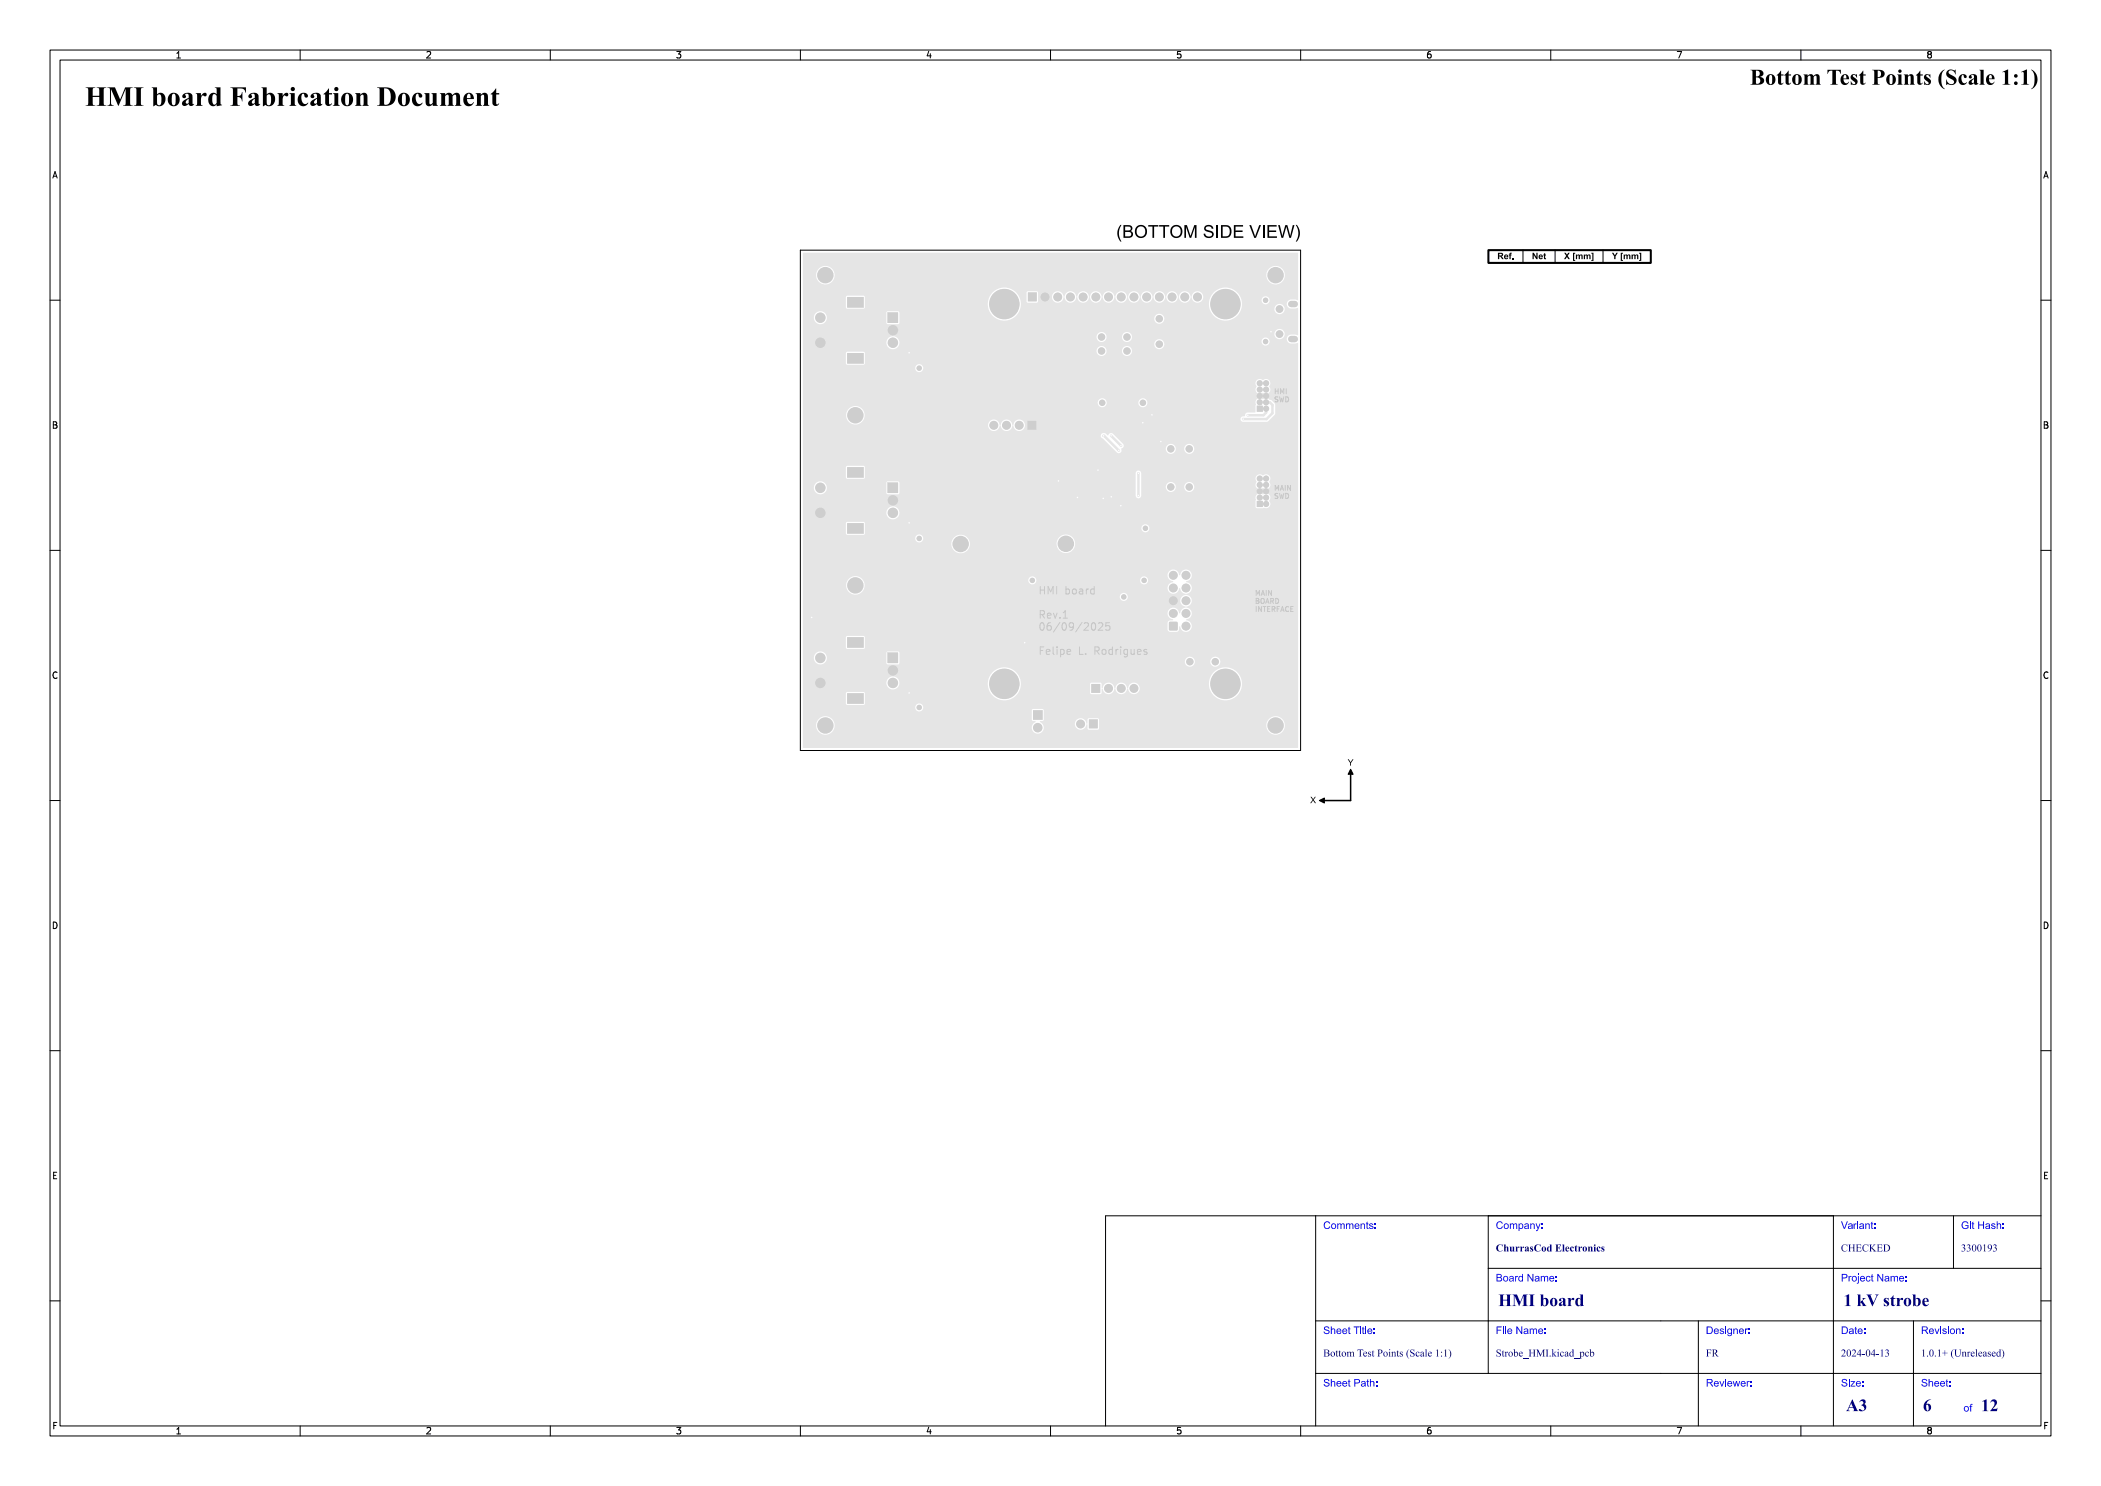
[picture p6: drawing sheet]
<svg xmlns="http://www.w3.org/2000/svg" width="420mm" height="297mm" viewBox="0 0 420 297" stroke-linecap="round" stroke-linejoin="round" font-family="sans-serif">
<defs><g id="words">
<text font-size="5.3" fill="#fff" x="17" y="21.5">HMI board Fabrication Document</text>
<text font-size="4.3" fill="#fff" x="329.8" y="17.2">Bottom Test Points (Scale 1:1)</text>
<g font-size="3.3" fill="#fff">
<text x="299.5" y="261.2">HMI board</text>
<text x="368.5" y="261.2">1 kV strobe</text>
<text x="369" y="282.2">A3</text>
<text x="384.4" y="282.3">6</text>
<text x="396" y="282.3">12</text>
</g>
<g font-size="2" fill="#fff">
<text x="264.5" y="245.7">Comments:</text>
<text x="299" y="245.7">Company:</text>
<text x="368" y="245.7">Variant:</text>
<text x="392" y="245.7">Git Hash:</text>
<text x="299" y="250.2">ChurrasCod Electronics</text>
<text x="368" y="250.2">CHECKED</text>
<text x="392" y="250.2">3300193</text>
<text x="299" y="256.2">Board Name:</text>
<text x="368" y="256.2">Project Name:</text>
<text x="264.5" y="266.7">Sheet Title:</text>
<text x="299" y="266.7">File Name:</text>
<text x="341" y="266.7">Designer:</text>
<text x="368" y="266.7">Date:</text>
<text x="384" y="266.7">Revision:</text>
<text x="264.5" y="271.2">Bottom Test Points (Scale 1:1)</text>
<text x="299" y="271.2">Strobe_HMI.kicad_pcb</text>
<text x="341" y="271.2">FR</text>
<text x="368" y="271.2">2024-04-13</text>
<text x="384" y="271.2">1.0.1+ (Unreleased)</text>
<text x="264.5" y="277.2">Sheet Path:</text>
<text x="341" y="277.2">Reviewer:</text>
<text x="368" y="277.2">Size:</text>
<text x="384" y="277.2">Sheet:</text>
<text x="392.5" y="282.2">of</text>
</g>
<g font-size="1.7" fill="#fff">
<text x="35" y="11.6">1</text>
<text x="85" y="11.6">2</text>
<text x="135" y="11.6">3</text>
<text x="185" y="11.6">4</text>
<text x="235" y="11.6">5</text>
<text x="285" y="11.6">6</text>
<text x="335" y="11.6">7</text>
<text x="385" y="11.6">8</text>
<text x="10.5" y="35.6">A</text>
<text x="408.5" y="35.6">A</text>
<text x="10.5" y="85.6">B</text>
<text x="408.5" y="85.6">B</text>
<text x="10.5" y="135.6">C</text>
<text x="408.5" y="135.6">C</text>
<text x="10.5" y="185.6">D</text>
<text x="408.5" y="185.6">D</text>
<text x="10.5" y="235.6">E</text>
<text x="408.5" y="235.6">E</text>
<text x="10.5" y="285.6">F</text>
<text x="35" y="286.7">1</text>
<text x="85" y="286.7">2</text>
<text x="135" y="286.7">3</text>
<text x="185" y="286.7">4</text>
<text x="235" y="286.7">5</text>
<text x="285" y="286.7">6</text>
<text x="335" y="286.7">7</text>
<text x="385" y="286.7">8</text>
<text x="408.5" y="285.6">F</text>
</g>
<text font-size="1.3" fill="#fff" x="254.6" y="80.4">SWD</text>
</g></defs>
<path d="M160 50h100v100h-100z" fill="none" stroke="#000" stroke-width=".2"/>
<g fill="#e5e5e5">
<path d="M206.5 142h1.8v1.8h-1.8z" fill-rule="evenodd"/>
<path d="M218.2 136.7h1.7v1.7h-1.7z" fill-rule="evenodd"/>
<path d="M177.5 62.5h2v2h-2z" fill-rule="evenodd"/>
<path d="M169.4 59.4h3.2v2h-3.2z" fill-rule="evenodd"/>
<path d="M169.4 70.6h3.2v2h-3.2z" fill-rule="evenodd"/>
<path d="M177.5 130.5h2v2h-2z" fill-rule="evenodd"/>
<path d="M169.4 127.4h3.2v2h-3.2z" fill-rule="evenodd"/>
<path d="M169.4 138.6h3.2v2h-3.2z" fill-rule="evenodd"/>
<path d="M205.5 58.5h1.7v1.7h-1.7z" fill-rule="evenodd"/>
<path d="M177.5 96.5h2v2h-2z" fill-rule="evenodd"/>
<path d="M169.4 93.4h3.2v2h-3.2z" fill-rule="evenodd"/>
<path d="M169.4 104.6h3.2v2h-3.2z" fill-rule="evenodd"/>
<path d="M205.4 84.1h1.7v1.8h-1.7z" fill-rule="evenodd"/>
<path d="M233.8 124.4h1.5v1.5h-1.5z" fill-rule="evenodd"/>
<path d="M217.7 143.9h1.7v1.7h-1.7z" fill-rule="evenodd"/>
<path d="M251.3 100.2h1.1v1.1h-1.1z" fill-rule="evenodd"/>
<path d="M251.3 81.1h1.1v1.1h-1.1z" fill-rule="evenodd"/>
</g>
<g fill="#e5e5e5">
<circle cx="207.4" cy="145.4" r=".9"/>
<circle cx="224.6" cy="119.3" r=".5"/>
<circle cx="221.6" cy="137.6" r=".85"/>
<circle cx="224.1" cy="137.6" r=".85"/>
<circle cx="226.7" cy="137.6" r=".85"/>
<circle cx="183.8" cy="73.6" r=".5"/>
<circle cx="225.3" cy="67.4" r=".7"/>
<circle cx="220.2" cy="67.4" r=".7"/>
<circle cx="178.5" cy="68.5" r="1"/>
<circle cx="178.5" cy="66" r="1"/>
<circle cx="164" cy="63.5" r="1"/>
<circle cx="164" cy="68.5" r="1"/>
<circle cx="206.4" cy="116" r=".5"/>
<circle cx="178.5" cy="136.5" r="1"/>
<circle cx="178.5" cy="134" r="1"/>
<circle cx="164" cy="131.5" r="1"/>
<circle cx="164" cy="136.5" r="1"/>
<circle cx="253" cy="68.3" r=".5"/>
<circle cx="253" cy="60" r=".5"/>
<circle cx="234" cy="97.3" r=".7"/>
<circle cx="234" cy="89.7" r=".7"/>
<circle cx="208.9" cy="59.4" r=".85"/>
<circle cx="211.4" cy="59.4" r=".85"/>
<circle cx="214" cy="59.4" r=".85"/>
<circle cx="216.5" cy="59.4" r=".85"/>
<circle cx="219.1" cy="59.4" r=".85"/>
<circle cx="221.6" cy="59.4" r=".85"/>
<circle cx="224.1" cy="59.4" r=".85"/>
<circle cx="226.7" cy="59.4" r=".85"/>
<circle cx="229.2" cy="59.4" r=".85"/>
<circle cx="231.8" cy="59.4" r=".85"/>
<circle cx="234.3" cy="59.4" r=".85"/>
<circle cx="236.8" cy="59.4" r=".85"/>
<circle cx="239.4" cy="59.4" r=".85"/>
<circle cx="178.5" cy="102.5" r="1"/>
<circle cx="178.5" cy="100" r="1"/>
<circle cx="164" cy="97.5" r="1"/>
<circle cx="164" cy="102.5" r="1"/>
<circle cx="229" cy="105.6" r=".5"/>
<circle cx="203.7" cy="85" r=".85"/>
<circle cx="201.2" cy="85" r=".85"/>
<circle cx="198.7" cy="85" r=".85"/>
<circle cx="237.9" cy="132.3" r=".7"/>
<circle cx="242.9" cy="132.3" r=".7"/>
<circle cx="228.5" cy="80.5" r=".6"/>
<circle cx="220.3" cy="80.5" r=".6"/>
<circle cx="237.1" cy="125.1" r=".85"/>
<circle cx="234.5" cy="122.6" r=".85"/>
<circle cx="237.1" cy="122.6" r=".85"/>
<circle cx="234.5" cy="120.1" r=".85"/>
<circle cx="237.1" cy="120.1" r=".85"/>
<circle cx="234.5" cy="117.5" r=".85"/>
<circle cx="237.1" cy="117.5" r=".85"/>
<circle cx="234.5" cy="115" r=".85"/>
<circle cx="237.1" cy="115" r=".85"/>
<circle cx="225.3" cy="70.2" r=".7"/>
<circle cx="220.2" cy="70.2" r=".7"/>
<circle cx="228.7" cy="116" r=".5"/>
<circle cx="231.7" cy="68.8" r=".7"/>
<circle cx="231.7" cy="63.7" r=".7"/>
<circle cx="216" cy="144.7" r=".85"/>
<circle cx="183.8" cy="107.6" r=".5"/>
<circle cx="253.1" cy="100.7" r=".55"/>
<circle cx="251.8" cy="99.5" r=".55"/>
<circle cx="253.1" cy="99.5" r=".55"/>
<circle cx="251.8" cy="98.2" r=".55"/>
<circle cx="253.1" cy="98.2" r=".54"/>
<circle cx="251.8" cy="96.9" r=".55"/>
<circle cx="253.1" cy="96.9" r=".55"/>
<circle cx="251.8" cy="95.6" r=".55"/>
<circle cx="253.1" cy="95.6" r=".55"/>
<circle cx="253.1" cy="81.7" r=".55"/>
<circle cx="251.8" cy="80.4" r=".55"/>
<circle cx="253.1" cy="80.4" r=".55"/>
<circle cx="251.8" cy="79.1" r=".55"/>
<circle cx="253.1" cy="79.1" r=".54"/>
<circle cx="251.8" cy="77.9" r=".55"/>
<circle cx="253.1" cy="77.9" r=".55"/>
<circle cx="251.8" cy="76.6" r=".55"/>
<circle cx="253.1" cy="76.6" r=".55"/>
<circle cx="245" cy="60.8" r="3"/>
<circle cx="245" cy="136.7" r="3"/>
<circle cx="200.8" cy="60.8" r="3"/>
<circle cx="200.8" cy="136.7" r="3"/>
<circle cx="237.7" cy="89.7" r=".7"/>
<circle cx="237.7" cy="97.3" r=".7"/>
<circle cx="183.8" cy="141.4" r=".5"/>
</g>
<path d="M258.1 60.8h.7" fill="none" stroke="#e5e5e5" stroke-width="1.2"/>
<g fill="#e5e5e5">
<circle cx="255.8" cy="61.8" r=".72"/>
<circle cx="255.8" cy="66.8" r=".73"/>
</g>
<path d="M258.1 67.8h.7" fill="none" stroke="#e5e5e5" stroke-width="1.2"/>
<g fill="#e5e5e5">
<circle cx="224.1" cy="89.1" r=".25"/>
<circle cx="222.1" cy="87.1" r=".25"/>
<circle cx="249.4" cy="83" r=".25"/>
<circle cx="248.5" cy="83.8" r=".25"/>
<circle cx="223.6" cy="90" r=".25"/>
<circle cx="220.6" cy="87.1" r=".25"/>
<circle cx="227.6" cy="99" r=".25"/>
<circle cx="227.6" cy="94.6" r=".25"/>
<circle cx="211.6" cy="96.1" r=".25"/>
<circle cx="204.8" cy="128.4" r=".25"/>
<circle cx="181.7" cy="70.5" r=".25"/>
<circle cx="162.2" cy="123.4" r=".25"/>
<circle cx="254.1" cy="66.3" r=".25"/>
<circle cx="181.7" cy="104.5" r=".25"/>
<circle cx="219.5" cy="94" r=".25"/>
<circle cx="230.3" cy="82.9" r=".25"/>
<circle cx="220.5" cy="99.6" r=".25"/>
<circle cx="224.1" cy="101.1" r=".25"/>
<circle cx="232.1" cy="88.2" r=".25"/>
<circle cx="215.4" cy="99.4" r=".25"/>
<circle cx="222.1" cy="99.3" r=".25"/>
<circle cx="181.7" cy="138.5" r=".25"/>
<circle cx="228.4" cy="84.5" r=".25"/>
</g>
<path d="M220.6 87.1l3 2.9M222.1 87.1l2 2M227.6 94.6v4.4M253.1 81.7v.8l-.5 .5h-3.2M253.1 80.4l.8 .1 .5 .4v1.7l-1.2 1.2h-4.7" fill="none" stroke="#e5e5e5" stroke-width=".5"/>
<path d="M160.5 50.5h98.9l.1 4.4h-2.7v-.3a1.85 1.85 0 0 0-1.9-1.5 1.85 1.85 0 0 0-1.8 1.8h-86.3v-.3a1.85 1.85 0 0 0-3-1 1.85 1.85 0 0 0 .4 3.1 1.85 1.85 0 0 0 2.6-1.8h86.3v.2a1.85 1.85 0 0 0 2 1.8 1.85 1.85 0 0 0 1.7-2h2.7v5h-5.7v-.1a.8 .8 0 0 0-1.2-.5 .8 .8 0 0 0-.1 1.3h-4.2l-.1-.3a3.3 3.3 0 0 0-2.7-2.8 3.3 3.3 0 0 0-3.5 1.8h-1.5v-.2a1.2 1.2 0 0 0-1.3-.9 1.2 1.2 0 0 0-1.1 1.1h-.1a1.21 1.21 0 0 0-1.2-1.1 1.21 1.21 0 0 0-1.2 1.1h-.1a1.21 1.21 0 0 0-1.2-1.1 1.21 1.21 0 0 0-1.2 1.1h-.2a1.21 1.21 0 0 0-1.2-1.1 1.21 1.21 0 0 0-1.2 1.1h-.1a1.21 1.21 0 0 0-1.2-1.1 1.21 1.21 0 0 0-1.2 1.1h-.1a1.21 1.21 0 0 0-1.3-1.1 1.21 1.21 0 0 0-1.2 1.1h-.1a1.21 1.21 0 0 0-1.2-1.1 1.21 1.21 0 0 0-1.2 1.1h-.1a1.21 1.21 0 0 0-1.2-1.1 1.21 1.21 0 0 0-1.2 1.1h-.2a1.21 1.21 0 0 0-1.2-1.1 1.21 1.21 0 0 0-1.2 1.1h-.1a1.21 1.21 0 0 0-1.2-1.1 1.21 1.21 0 0 0-1.2 1.1h-.1a1.21 1.21 0 0 0-1.3-1.1 1.21 1.21 0 0 0-1.2 1.1h-.1a1.17 1.17 0 0 0-1.9-.8h-3.2l-.2-.3h-1.9l-.2 .2v1.9l.3 .2h1.9l.1-.2v-1.8h3.2a1.18 1.18 0 0 0 .3 1.9 1.18 1.18 0 0 0 1.7-1h.1a1.21 1.21 0 0 0 1.2 1.1 1.21 1.21 0 0 0 1.2-1.1h.1a1.21 1.21 0 0 0 1.3 1.1 1.21 1.21 0 0 0 1.2-1.1h.1a1.21 1.21 0 0 0 1.2 1.1 1.21 1.21 0 0 0 1.2-1.1h.1a1.21 1.21 0 0 0 1.2 1.1 1.21 1.21 0 0 0 1.2-1.1h.2a1.21 1.21 0 0 0 1.2 1.1 1.21 1.21 0 0 0 1.2-1.1h.1a1.21 1.21 0 0 0 1.2 1.1 1.21 1.21 0 0 0 1.2-1.1h.1a1.21 1.21 0 0 0 1.3 1.1 1.21 1.21 0 0 0 1.2-1.1h.1a1.21 1.21 0 0 0 1.2 1.1 1.21 1.21 0 0 0 1.2-1.1h.1a1.21 1.21 0 0 0 1.2 1.1 1.21 1.21 0 0 0 1.2-1.1h.2a1.21 1.21 0 0 0 1.2 1.1 1.21 1.21 0 0 0 1.2-1.1h.1a1.17 1.17 0 0 0 1.2 1.1 1.17 1.17 0 0 0 1.1-1.2h1.5l-.3 1.3h-37.6a3.3 3.3 0 0 0-2.7-3.1 3.3 3.3 0 0 0-3.6 1.9h-24.9l-.3-.3h-3.3l-.2 .2v2.1l.2 .3h3.5l.1-.3v-2h24.9a3.3 3.3 0 0 0 .1 3.1h-18.1l-.3-.3h-2.1l-.2 .2v1h-11.9v-.2a1.3 1.3 0 0 0-2.2-.7 1.3 1.3 0 0 0 .4 2.2 1.3 1.3 0 0 0 1.8-1.3h11.9v1.1l.1 .3h2.2l.3-.3v-2h18.1a3.3 3.3 0 0 0 3.8 1.4 3.3 3.3 0 0 0 2.4-3.3h37.6v.3a3.3 3.3 0 0 0 2 2.9h-11v-.2a1.01 1.01 0 0 0-1.5-.7 1.01 1.01 0 0 0 0 1.7 1.01 1.01 0 0 0 1.5-.8l11.2 .1a3.3 3.3 0 0 0 4.4-3.3h4.2a.8 .8 0 0 0 .9 .1 .8 .8 0 0 0 .4-.8l3.9 .1a.91 .91 0 0 0-.5 .9 .91 .91 0 0 0 .8 .8h-1.2v-.2a1.03 1.03 0 0 0-1.7-.5 1.03 1.03 0 0 0 .3 1.7 1.03 1.03 0 0 0 1.4-1l2.7-.1v5.1h-2.7v-.2a1.03 1.03 0 0 0-1.5-.6 1.03 1.03 0 0 0-.3 1.6h-28.7v-.2a1.01 1.01 0 0 0-1.1-.9 1.01 1.01 0 0 0-.9 1.1h-3.1v-.2a1 1 0 0 0-1.5-.8 1 1 0 0 0 0 1.7 1 1 0 0 0 1.5-.7l3.1 .1a1 1 0 0 0 1 .8 1 1 0 0 0 1-.9h28.7l.1 .1a1.03 1.03 0 0 0 1.2 .1 1.03 1.03 0 0 0 .5-1h2.7l-.1 .3-.5-.1h-1a.9 .9 0 0 0-.6 1.3h-3.5v-.2a.8 .8 0 0 0-1.3-.4 .8 .8 0 0 0 0 1.3h-19.8v-.2a1 1 0 0 0-.8-.9 1 1 0 0 0-1.1 .6h-51v-.2a1.3 1.3 0 0 0-2.2-.7 1.3 1.3 0 0 0 .4 2.2 1.3 1.3 0 0 0 1.8-1.3h51v.1a1.01 1.01 0 0 0 .7 1.3 1.01 1.01 0 0 0 1.2-.9h19.8a.8 .8 0 0 0 .9 .1 .8 .8 0 0 0 .4-.8h3.5l.3 .3 .4 .2 1.4-.2 .1 1.8h-33.2v-.2a1.01 1.01 0 0 0-1.1-.9 1.01 1.01 0 0 0-.9 1.1h-3.1v-.2a1 1 0 0 0-1.3-.9 1 1 0 0 0-.6 1.4h-46.4l-.3-.3h-3.3l-.2 .2v2.1l.2 .3h3.5l.1-.3v-2h46.4a1 1 0 0 0 1.1 .5 1 1 0 0 0 .8-.8h3.1a1 1 0 0 0 1 .9 1 1 0 0 0 1-.9h33.2v3.2h-74.9l-.1-.2a.8 .8 0 0 0-1.3-.3 .8 .8 0 0 0 .3 1.3 .8 .8 0 0 0 1.1-.8h74.9v3h-5.6v-.1a1.02 1.02 0 0 0-1.5-.5 .88 .88 0 0 0-1.2 .2 .88 .88 0 0 0 0 1.2 .88 .88 0 0 0 0 1.2 .88 .88 0 0 0 1.3 0 .88 .88 0 0 0 1.2-.1 .88 .88 0 0 0 0-1.2l.2-.7h5.6v4.4h-4.6l-.7-.9-.3-.1a1.32 1.32 0 0 0-1.5-.1 .84 .84 0 0 0-.9-.2 .84 .84 0 0 0-.5 .8h-21.6l-.1-.2a.9 .9 0 0 0-.9-.6 .9 .9 0 0 0-.8 .8h-6.4v-.2a.91 .91 0 0 0-1.5-.4 .91 .91 0 0 0 .3 1.5 .91 .91 0 0 0 1.2-.9h6.4v.2a.9 .9 0 0 0 1 .8 .9 .9 0 0 0 .8-1h21.6l.1 .5-.2 1.5h-1.5l-.5 .5h-76.1v-.3a1.85 1.85 0 0 0-3-1 1.85 1.85 0 0 0 .4 3.1 1.85 1.85 0 0 0 2.6-1.8h76.1l-.1 .3a.58 .58 0 0 0-.8 .4 .58 .58 0 0 0 .4 .7h5l1.5-1.5v-1.9h4.6v4h-54.6a1.2 1.2 0 0 0-1.2-1 1.2 1.2 0 0 0-1.2 1.1h-.1a1.21 1.21 0 0 0-1.2-1.1 1.21 1.21 0 0 0-1.2 1.1h-.2a1.16 1.16 0 0 0-1.6-1.2 1.16 1.16 0 0 0-.3 2 1.16 1.16 0 0 0 1.9-.5l.2-.3a1.24 1.24 0 0 0 1.2 1.2 1.24 1.24 0 0 0 1.2-1.2h.2a1.17 1.17 0 0 0 1.2 1.2 1.17 1.17 0 0 0 1.1-1.3h54.6v4.7h-20.8v-.2a1.01 1.01 0 0 0-1.1-.7 1.01 1.01 0 0 0-.9 .9h-1.7v-.2a1 1 0 0 0-1.7-.4h-8.7l-.1-.3-2.1-2a.69 .69 0 0 0-1 .3l-.3-.3a.59 .59 0 0 0-1 .1 .59 .59 0 0 0 .4 .9l2.9 2.8a.62 .62 0 0 0 .7-.8l.4-.3 .1-.4 8.7 .1a1.01 1.01 0 0 0 .5 1.6 1.01 1.01 0 0 0 1.2-1.1h1.7v.2a1.01 1.01 0 0 0 1.1 .9 1.01 1.01 0 0 0 .9-1.1h20.8v3.8h-86.6l-.3-.3h-3.3l-.2 .3v2.1l.2 .2h3.5l.1-.3v-2h86.6v1.1h-31.4a.56 .56 0 0 0-.5-.5 .56 .56 0 0 0-.6 .5v2h-47.2l-.3-.3h-2.1l-.2 .2v1h-11.9v-.2a1.3 1.3 0 0 0-2.2-.7 1.3 1.3 0 0 0 .4 2.2 1.3 1.3 0 0 0 1.8-1.3h11.9v1.1l.1 .3h2.2l.3-.3v-2h47.2v2.6a.56 .56 0 0 0 .6 .5 .56 .56 0 0 0 .5-.5v-4.6h31.4v1.1h-5.6a.9 .9 0 0 0-1.5-.6 .88 .88 0 0 0-1.2 .1 .88 .88 0 0 0 0 1.2 .89 .89 0 0 0-.1 1.1h-12.4v-.2a1.01 1.01 0 0 0-1.1-.9 1.01 1.01 0 0 0-.9 1.1h-1.7v-.2a1.01 1.01 0 0 0-1.5-.7 1.01 1.01 0 0 0 0 1.7 1.01 1.01 0 0 0 1.5-.8h1.7v.1a1 1 0 0 0 1.1 .8 1 1 0 0 0 .9-.9l12.5 .1a1.22 1.22 0 0 0 1.4 .1 .88 .88 0 0 0 1.1-.1 .88 .88 0 0 0 0-1.2l.2-.7h5.6v3.8h-5.6v-.2a1.02 1.02 0 0 0-1.5-.4 .91 .91 0 0 0-1.2 .1 .91 .91 0 0 0-.2 1.1v1.4l.2 .2 1.3-.1a.99 .99 0 0 0 1.4-1 .49 .49 0 0 1 0-.8v-.3h5.6v3h-79.7v-.2a1.3 1.3 0 0 0-2.2-.7 1.3 1.3 0 0 0 .4 2.2 1.3 1.3 0 0 0 1.8-1.3h79.7v2.2h-86.6l-.3-.3h-3.3l-.2 .2v2.1l.2 .3h3.5l.1-.3v-2h86.6v.9h-29.7a.8 .8 0 0 0-1.3-.6 .8 .8 0 0 0 0 1.4 .8 .8 0 0 0 1.3-.6v-.2h29.7v3.1h-44.6a1.85 1.85 0 0 0-1.9-1.8 1.85 1.85 0 0 0-1.8 1.8h-17.3l-.1-.2a1.85 1.85 0 0 0-1.3-1.5 1.85 1.85 0 0 0-1.9 .6h-6l-.1-.1a.8 .8 0 0 0-1.3-.4 .8 .8 0 0 0 .3 1.4 .8 .8 0 0 0 1.1-.9l6 .1a1.85 1.85 0 0 0 .9 2.9 1.85 1.85 0 0 0 2.4-1.9h17.3v.2a1.85 1.85 0 0 0 2 1.7 1.85 1.85 0 0 0 1.7-1.9h44.6v6.3h-21.3v-.2a1.2 1.2 0 0 0-1.3-.8 1.2 1.2 0 0 0-1.1 1.1l-.1-.1a1.16 1.16 0 0 0-1.7-.9 1.16 1.16 0 0 0-.1 1.9h-4.4v-.1a.8 .8 0 0 0-.9-.6 .8 .8 0 0 0-.7 .7h-20.7l-.1-.1a.8 .8 0 0 0-1.3-.4 .8 .8 0 0 0 .3 1.4 .8 .8 0 0 0 1.1-.9h20.7v.2a.8 .8 0 0 0 .9 .7 .8 .8 0 0 0 .7-.9h4.4l.6 .4-.6 .2-.3 .4h-60.8a1.85 1.85 0 0 0-2.8-1.5 1.85 1.85 0 0 0 0 3.2 1.85 1.85 0 0 0 2.8-1.5v-.2h60.8a1.18 1.18 0 0 0 .7 1.7 1.18 1.18 0 0 0 1.5-1.1l.1 .2a1.39 1.39 0 0 0 1.2 1.1l-.8 .4h-10.9a.8 .8 0 0 0-1.2-.6 .8 .8 0 0 0 0 1.4 .8 .8 0 0 0 1.2-.6v-.2h10.9a1.21 1.21 0 0 0-.3 1.3 1.21 1.21 0 0 0 1.1 .8l-.1 .1a1.43 1.43 0 0 0-1.2 1.2h-.1a1.19 1.19 0 0 0-1.2-1.1 1.19 1.19 0 0 0-1.1 1.2 1.19 1.19 0 0 0 1.1 1.2l-.1 .1-.7 .1-.2 .2-.1 1.5 .1 .3 .4 .2 1.5-.1 .2-.2 .1-.7 .1-.1a1.2 1.2 0 0 0 1.3 1.1 1.2 1.2 0 0 0 1.1-1.2 1.2 1.2 0 0 0-1.1-1.2v-.1a1.21 1.21 0 0 0 1.1-1.2 1.21 1.21 0 0 0-1.1-1.2v-.2a1.21 1.21 0 0 0 1.1-1.2 1.21 1.21 0 0 0-1.1-1.2v-.1a1.21 1.21 0 0 0 1.1-1.2 1.21 1.21 0 0 0-1.1-1.2l.5-.3a1.14 1.14 0 0 0 .6-1.1h21.3v12.5h-86.6l-.3-.3h-3.3l-.2 .2v2.2l.2 .2h3.5l.1-.3v-2h86.6v3.1h-79.7l-.3-.3h-2.1l-.2 .2v1h-11.9a1.3 1.3 0 0 0-2-1 1.3 1.3 0 0 0 0 2.2 1.3 1.3 0 0 0 2-1v-.2h11.9v1.1l.1 .3h2.2l.3-.3v-2h79.7v1.9h-15.6a1.01 1.01 0 0 0-1-1.1 1.01 1.01 0 0 0-1 1.1h-3v-.2a1.01 1.01 0 0 0-1.6-.8 1.01 1.01 0 0 0 0 1.7 1.01 1.01 0 0 0 1.6-.7h3l.1 .1a1.01 1.01 0 0 0 1 .8 1.01 1.01 0 0 0 .9-.9h15.6v4.1h-11.2v-.1a3.3 3.3 0 0 0-3.9-3 3.3 3.3 0 0 0-2.6 4.1h-14v-.2a1.21 1.21 0 0 0-1.3-.8 1.21 1.21 0 0 0-1.1 1.1l-.1-.1a1.21 1.21 0 0 0-1.2-1 1.21 1.21 0 0 0-1.2 1.1l-.1-.1a1.22 1.22 0 0 0-1.2-1 1.22 1.22 0 0 0-1.3 1.1l-.1-.2v-.7l-.2-.3-15.9 .1a3.3 3.3 0 0 0-3.3-3.1 3.3 3.3 0 0 0-3.3 3h-17.7v-.2a1.3 1.3 0 0 0-2.2-.7 1.3 1.3 0 0 0 .4 2.2 1.3 1.3 0 0 0 1.8-1.3h17.7v.1a3.3 3.3 0 0 0 .6 2.1h-25.2l-.3-.3h-3.3l-.2 .2v2.1l.2 .3h3.5l.1-.3v-2h25.2a3.3 3.3 0 0 0 3.8 1.2 3.3 3.3 0 0 0 2.2-3.3h13.9l-.1 2 .3 .2h1.9l.1-1h.2a1.21 1.21 0 0 0 1.3 1 1.21 1.21 0 0 0 1.1-1.1h.2a1.21 1.21 0 0 0 1.2 1.1 1.21 1.21 0 0 0 1.2-1.1h.1a1.17 1.17 0 0 0 1.2 1.1 1.17 1.17 0 0 0 1.1-1.2h14l.1 .3a3.3 3.3 0 0 0 3.7 2.1 3.3 3.3 0 0 0 2.7-3.4h11.2v4.8h-74.9l-.1-.1a.8 .8 0 0 0-1.3-.4 .8 .8 0 0 0 .3 1.3 .8 .8 0 0 0 1.1-.8h74.9v.7h-50.9l-.2-.3h-1.9l-.3 .2v2l.2 .1 .6 .2-.6 .7h-39.6v-.3a1.85 1.85 0 0 0-3-1 1.85 1.85 0 0 0 .4 3.1 1.85 1.85 0 0 0 2.6-1.8h39.6a1.22 1.22 0 0 0 .6 1.6 1.22 1.22 0 0 0 1.6-.7 1.22 1.22 0 0 0-.7-1.6l.1-.1 .5-.1 .1-.1v-1.9h50.9v2.9h-2.7v-.3a1.85 1.85 0 0 0-1.3-1.4 1.85 1.85 0 0 0-1.9 .6h-33.9l-.2-.2h-1.8l-.3 .2v.8l-.2 .1a1.18 1.18 0 0 0-1.3-1.2 1.18 1.18 0 0 0-1 1.4 1.18 1.18 0 0 0 1.6 .9l.4-.3 .4-.8 .1 .2 .1 .9h2.1l.1-.2v-1.8l33.8 .1a1.85 1.85 0 0 0 1 2.9 1.85 1.85 0 0 0 2.3-1.9h2.7l-.1 4.6-98.9-.1z" fill-rule="evenodd" fill="#e5e5e5"/>
<g fill="#fff">
<circle cx="224.1" cy="89.1" r=".15"/>
<circle cx="222.1" cy="87.1" r=".15"/>
<circle cx="249.4" cy="83" r=".15"/>
<circle cx="248.5" cy="83.8" r=".15"/>
<circle cx="223.6" cy="90" r=".15"/>
<circle cx="220.6" cy="87.1" r=".15"/>
<circle cx="227.6" cy="99" r=".15"/>
<circle cx="227.6" cy="94.6" r=".15"/>
<circle cx="211.6" cy="96.1" r=".15"/>
<circle cx="204.8" cy="128.4" r=".15"/>
<circle cx="181.7" cy="70.5" r=".15"/>
<circle cx="162.2" cy="123.4" r=".15"/>
<circle cx="254.1" cy="66.3" r=".15"/>
<circle cx="181.7" cy="104.5" r=".15"/>
<circle cx="219.5" cy="94" r=".15"/>
<circle cx="230.3" cy="82.9" r=".15"/>
<circle cx="220.5" cy="99.6" r=".15"/>
<circle cx="224.1" cy="101.1" r=".15"/>
<circle cx="232.1" cy="88.2" r=".15"/>
<circle cx="215.4" cy="99.4" r=".15"/>
<circle cx="222.1" cy="99.3" r=".15"/>
<circle cx="181.7" cy="138.5" r=".15"/>
<circle cx="228.4" cy="84.5" r=".15"/>
<circle cx="207.4" cy="142.9" r=".45"/>
<circle cx="207.4" cy="145.4" r=".45"/>
<circle cx="224.6" cy="119.3" r=".25"/>
<circle cx="255" cy="145" r="1.6"/>
<circle cx="219.1" cy="137.6" r=".5"/>
<circle cx="221.6" cy="137.6" r=".5"/>
<circle cx="224.1" cy="137.6" r=".5"/>
<circle cx="226.7" cy="137.6" r=".5"/>
<circle cx="183.8" cy="73.6" r=".25"/>
<circle cx="225.3" cy="67.4" r=".35"/>
<circle cx="220.2" cy="67.4" r=".35"/>
<circle cx="178.5" cy="63.5" r=".5"/>
<circle cx="178.5" cy="68.5" r=".5"/>
<circle cx="178.5" cy="66" r=".5"/>
</g>
<path d="M170.3 60.4h1.3M170.3 71.6h1.3" fill="none" stroke="#fff" stroke-width="1.5"/>
<g fill="#fff">
<circle cx="164" cy="63.5" r=".5"/>
<circle cx="164" cy="68.5" r=".5"/>
<circle cx="213.1" cy="108.7" r="1.6"/>
<circle cx="206.4" cy="116" r=".25"/>
<circle cx="178.5" cy="131.5" r=".5"/>
<circle cx="178.5" cy="136.5" r=".5"/>
<circle cx="178.5" cy="134" r=".5"/>
</g>
<path d="M170.3 128.4h1.3M170.3 139.6h1.3" fill="none" stroke="#fff" stroke-width="1.5"/>
<g fill="#fff">
<circle cx="164" cy="131.5" r=".5"/>
<circle cx="164" cy="136.5" r=".5"/>
<circle cx="253" cy="68.3" r=".25"/>
<circle cx="171" cy="117" r="1.6"/>
<circle cx="253" cy="60" r=".25"/>
<circle cx="165" cy="145" r="1.6"/>
<circle cx="165" cy="55" r="1.6"/>
<circle cx="234" cy="97.3" r=".35"/>
<circle cx="234" cy="89.7" r=".35"/>
<circle cx="206.4" cy="59.4" r=".5"/>
<circle cx="208.9" cy="59.4" r=".5"/>
<circle cx="211.4" cy="59.4" r=".5"/>
<circle cx="214" cy="59.4" r=".5"/>
<circle cx="216.5" cy="59.4" r=".5"/>
<circle cx="219.1" cy="59.4" r=".5"/>
<circle cx="221.6" cy="59.4" r=".5"/>
<circle cx="224.1" cy="59.4" r=".5"/>
<circle cx="226.7" cy="59.4" r=".5"/>
<circle cx="229.2" cy="59.4" r=".5"/>
<circle cx="231.8" cy="59.4" r=".5"/>
<circle cx="234.3" cy="59.4" r=".5"/>
<circle cx="236.8" cy="59.4" r=".5"/>
<circle cx="239.4" cy="59.4" r=".5"/>
<circle cx="178.5" cy="97.5" r=".5"/>
<circle cx="178.5" cy="102.5" r=".5"/>
<circle cx="178.5" cy="100" r=".5"/>
</g>
<path d="M170.3 94.4h1.3M170.3 105.6h1.3" fill="none" stroke="#fff" stroke-width="1.5"/>
<g fill="#fff">
<circle cx="164" cy="97.5" r=".5"/>
<circle cx="164" cy="102.5" r=".5"/>
<circle cx="229" cy="105.6" r=".25"/>
<circle cx="206.3" cy="85" r=".5"/>
<circle cx="203.7" cy="85" r=".5"/>
<circle cx="201.2" cy="85" r=".5"/>
<circle cx="198.7" cy="85" r=".5"/>
<circle cx="237.9" cy="132.3" r=".35"/>
<circle cx="242.9" cy="132.3" r=".35"/>
<circle cx="228.5" cy="80.5" r=".25"/>
<circle cx="220.3" cy="80.5" r=".25"/>
<circle cx="234.5" cy="125.1" r=".5"/>
<circle cx="237.1" cy="125.1" r=".5"/>
<circle cx="234.5" cy="122.6" r=".5"/>
<circle cx="237.1" cy="122.6" r=".5"/>
<circle cx="234.5" cy="120.1" r=".5"/>
<circle cx="237.1" cy="120.1" r=".5"/>
<circle cx="234.5" cy="117.5" r=".5"/>
<circle cx="237.1" cy="117.5" r=".5"/>
<circle cx="234.5" cy="115" r=".5"/>
<circle cx="237.1" cy="115" r=".5"/>
<circle cx="192" cy="108.7" r="1.6"/>
<circle cx="255" cy="55" r="1.6"/>
<circle cx="225.3" cy="70.2" r=".35"/>
<circle cx="220.2" cy="70.2" r=".35"/>
<circle cx="228.7" cy="116" r=".25"/>
<circle cx="231.7" cy="68.8" r=".35"/>
<circle cx="231.7" cy="63.7" r=".35"/>
<circle cx="218.5" cy="144.7" r=".5"/>
<circle cx="216" cy="144.7" r=".5"/>
<circle cx="183.8" cy="107.6" r=".25"/>
<circle cx="171" cy="83" r="1.6"/>
<circle cx="251.8" cy="100.7" r=".37"/>
<circle cx="253.1" cy="100.7" r=".37"/>
<circle cx="251.8" cy="99.5" r=".37"/>
<circle cx="253.1" cy="99.5" r=".37"/>
<circle cx="251.8" cy="98.2" r=".37"/>
<circle cx="253.1" cy="98.2" r=".37"/>
<circle cx="251.8" cy="96.9" r=".37"/>
<circle cx="253.1" cy="96.9" r=".37"/>
<circle cx="251.8" cy="95.6" r=".37"/>
<circle cx="253.1" cy="95.6" r=".37"/>
<circle cx="251.8" cy="81.7" r=".37"/>
<circle cx="253.1" cy="81.7" r=".37"/>
<circle cx="251.8" cy="80.4" r=".37"/>
<circle cx="253.1" cy="80.4" r=".37"/>
<circle cx="251.8" cy="79.1" r=".37"/>
<circle cx="253.1" cy="79.1" r=".37"/>
<circle cx="251.8" cy="77.9" r=".37"/>
<circle cx="253.1" cy="77.9" r=".37"/>
<circle cx="251.8" cy="76.6" r=".37"/>
<circle cx="253.1" cy="76.6" r=".37"/>
<circle cx="245" cy="60.8" r="1.5"/>
<circle cx="245" cy="136.7" r="1.5"/>
<circle cx="200.8" cy="60.8" r="1.5"/>
<circle cx="200.8" cy="136.7" r="1.5"/>
<circle cx="237.7" cy="89.7" r=".35"/>
<circle cx="237.7" cy="97.3" r=".35"/>
<circle cx="183.8" cy="141.4" r=".25"/>
</g>
<path d="M258.1 60.8h.7" fill="none" stroke="#fff" stroke-width=".6"/>
<g fill="#fff">
<circle cx="255.8" cy="61.8" r=".43"/>
<circle cx="255.8" cy="66.8" r=".43"/>
</g>
<path d="M258.1 67.8h.7" fill="none" stroke="#fff" stroke-width=".6"/>
<g fill="#cecece">
<path d="M206.5 142h1.9v1.8h-1.9z" fill-rule="evenodd"/>
<path d="M218.2 136.7h1.7v1.8h-1.7z" fill-rule="evenodd"/>
<path d="M177.5 62.5h2v2h-2z" fill-rule="evenodd"/>
<path d="M169.4 59.4h3.2v2h-3.2z" fill-rule="evenodd"/>
<path d="M169.4 70.6h3.2v2h-3.2z" fill-rule="evenodd"/>
<path d="M177.5 130.5h2v2h-2z" fill-rule="evenodd"/>
<path d="M169.4 127.4h3.2v2h-3.2z" fill-rule="evenodd"/>
<path d="M169.4 138.6h3.2v2h-3.2z" fill-rule="evenodd"/>
<path d="M205.5 58.5h1.7v1.7h-1.7z" fill-rule="evenodd"/>
<path d="M177.5 96.5h2v2h-2z" fill-rule="evenodd"/>
<path d="M169.4 93.4h3.2v2h-3.2z" fill-rule="evenodd"/>
<path d="M169.4 104.6h3.2v2h-3.2z" fill-rule="evenodd"/>
<path d="M205.4 84.1h1.8v1.8h-1.8z" fill-rule="evenodd"/>
<path d="M233.7 124.3h1.7v1.7h-1.7z" fill-rule="evenodd"/>
<path d="M217.7 143.8h1.7v1.8h-1.7z" fill-rule="evenodd"/>
<path d="M251.2 100.1h1.2v1.2h-1.2z" fill-rule="evenodd"/>
<path d="M251.2 81.1h1.2v1.2h-1.2z" fill-rule="evenodd"/>
</g>
<g fill="#cecece">
<circle cx="207.4" cy="145.4" r=".95"/>
<circle cx="224.6" cy="119.3" r=".55"/>
<circle cx="255" cy="145" r="1.65"/>
<circle cx="221.6" cy="137.6" r=".9"/>
<circle cx="224.1" cy="137.6" r=".9"/>
<circle cx="226.7" cy="137.6" r=".9"/>
<circle cx="183.8" cy="73.6" r=".55"/>
<circle cx="225.3" cy="67.4" r=".75"/>
<circle cx="220.2" cy="67.4" r=".75"/>
<circle cx="178.5" cy="68.5" r="1.05"/>
<circle cx="178.5" cy="66" r="1.05"/>
<circle cx="164" cy="63.5" r="1.05"/>
<circle cx="164" cy="68.5" r="1.05"/>
<circle cx="213.1" cy="108.7" r="1.65"/>
<circle cx="206.4" cy="116" r=".55"/>
<circle cx="178.5" cy="136.5" r="1.05"/>
<circle cx="178.5" cy="134" r="1.05"/>
<circle cx="164" cy="131.5" r="1.05"/>
<circle cx="164" cy="136.5" r="1.05"/>
<circle cx="253" cy="68.3" r=".55"/>
<circle cx="171" cy="117" r="1.65"/>
<circle cx="253" cy="60" r=".55"/>
<circle cx="165" cy="145" r="1.65"/>
<circle cx="165" cy="55" r="1.65"/>
<circle cx="234" cy="97.3" r=".75"/>
<circle cx="234" cy="89.7" r=".75"/>
<circle cx="208.9" cy="59.4" r=".9"/>
<circle cx="211.4" cy="59.4" r=".9"/>
<circle cx="214" cy="59.4" r=".9"/>
<circle cx="216.5" cy="59.4" r=".9"/>
<circle cx="219.1" cy="59.4" r=".9"/>
<circle cx="221.6" cy="59.4" r=".9"/>
<circle cx="224.1" cy="59.4" r=".9"/>
<circle cx="226.7" cy="59.4" r=".9"/>
<circle cx="229.2" cy="59.4" r=".9"/>
<circle cx="231.8" cy="59.4" r=".9"/>
<circle cx="234.3" cy="59.4" r=".9"/>
<circle cx="236.8" cy="59.4" r=".9"/>
<circle cx="239.4" cy="59.4" r=".9"/>
<circle cx="178.5" cy="102.5" r="1.05"/>
<circle cx="178.5" cy="100" r="1.05"/>
<circle cx="164" cy="97.5" r="1.05"/>
<circle cx="164" cy="102.5" r="1.05"/>
<circle cx="229" cy="105.6" r=".55"/>
<circle cx="203.7" cy="85" r=".9"/>
<circle cx="201.2" cy="85" r=".9"/>
<circle cx="198.7" cy="85" r=".9"/>
<circle cx="237.9" cy="132.3" r=".75"/>
<circle cx="242.9" cy="132.3" r=".75"/>
<circle cx="228.5" cy="80.5" r=".65"/>
<circle cx="220.3" cy="80.5" r=".65"/>
<circle cx="237.1" cy="125.1" r=".9"/>
<circle cx="234.5" cy="122.6" r=".9"/>
<circle cx="237.1" cy="122.6" r=".9"/>
<circle cx="234.5" cy="120.1" r=".9"/>
<circle cx="237.1" cy="120.1" r=".9"/>
<circle cx="234.5" cy="117.5" r=".9"/>
<circle cx="237.1" cy="117.5" r=".9"/>
<circle cx="234.5" cy="115" r=".9"/>
<circle cx="237.1" cy="115" r=".9"/>
<circle cx="192" cy="108.7" r="1.65"/>
<circle cx="255" cy="55" r="1.65"/>
<circle cx="225.3" cy="70.2" r=".75"/>
<circle cx="220.2" cy="70.2" r=".75"/>
<circle cx="228.7" cy="116" r=".55"/>
<circle cx="231.7" cy="68.8" r=".75"/>
<circle cx="231.7" cy="63.7" r=".75"/>
<circle cx="216" cy="144.7" r=".9"/>
<circle cx="183.8" cy="107.6" r=".55"/>
<circle cx="171" cy="83" r="1.65"/>
<circle cx="253.1" cy="100.7" r=".62"/>
<circle cx="251.8" cy="99.5" r=".63"/>
<circle cx="253.1" cy="99.5" r=".62"/>
<circle cx="251.8" cy="98.2" r=".63"/>
<circle cx="253.1" cy="98.2" r=".62"/>
<circle cx="251.8" cy="96.9" r=".63"/>
<circle cx="253.1" cy="96.9" r=".62"/>
<circle cx="251.8" cy="95.6" r=".63"/>
<circle cx="253.1" cy="95.6" r=".62"/>
<circle cx="253.1" cy="81.7" r=".62"/>
<circle cx="251.8" cy="80.4" r=".63"/>
<circle cx="253.1" cy="80.4" r=".62"/>
<circle cx="251.8" cy="79.1" r=".63"/>
<circle cx="253.1" cy="79.1" r=".62"/>
<circle cx="251.8" cy="77.9" r=".63"/>
<circle cx="253.1" cy="77.9" r=".62"/>
<circle cx="251.8" cy="76.6" r=".63"/>
<circle cx="253.1" cy="76.6" r=".62"/>
<circle cx="245" cy="60.8" r="3.1"/>
<circle cx="245" cy="136.7" r="3"/>
<circle cx="200.8" cy="60.8" r="3.1"/>
<circle cx="200.8" cy="136.7" r="3.1"/>
<circle cx="237.7" cy="89.7" r=".75"/>
<circle cx="237.7" cy="97.3" r=".75"/>
<circle cx="183.8" cy="141.4" r=".55"/>
</g>
<path d="M258.1 60.8h.7" fill="none" stroke="#cecece" stroke-width="1.3"/>
<g fill="#cecece">
<circle cx="255.8" cy="61.8" r=".78"/>
<circle cx="255.8" cy="66.8" r=".78"/>
</g>
<path d="M258.1 67.8h.7" fill="none" stroke="#cecece" stroke-width="1.3"/>
<g fill="none" stroke="#c7c7c7" stroke-width=".2">
<path d="M254.9 77.7v1M254.9 78.2h.6M255.4 79.4h-.5a.42 .42 0 0 0 .5 .5l-.1 .4h-.4M255.5 77.7v1M255.8 79.3l.2 1 .2-.7 .2 .7 .2-1M256 78.7v-1l.3 .7 .3-.7v1M257 79.3a.5 .5 0 0 1 .6 .5 .5 .5 0 0 1-.6 .5zM257.1 77.7v1M254.9 98v-1l.4 .7 .3-.7v1M255.4 98.7h-.5a.42 .42 0 0 0 .5 .5l-.1 .4h-.4M255.8 98.6l.2 1 .2-.7 .2 .7 .2-1M255.9 98l.4-1 .3 1"/>
<path d="M256 97.7h.5M256.9 97v1M257 98.6a.51 .51 0 0 1 .6 .5 .51 .51 0 0 1-.6 .5zM258 97v1l-.6-1v1M207.9 117.2v1.5M207.9 117.9h.9M208.8 117.2v1.5M209.5 118.7v-1.5l.5 1.1 .5-1.1v1.5M211.2 117.2v1.5M213.1 117.8l.4-.1 .3 .3-.1 .6h-.6M213.1 117.2v1.5M214.4 117.9l.3-.2 .4 .2 .1 .5-.2 .2-.3 .1-.3-.1z"/>
<path d="M215.8 117.8h.6v.9M216.4 118.1h-.5l-.2 .3 .2 .3 .5-.1M217.2 117.7v1M217.6 117.7l-.4 .3M218.7 117.8l-.4-.1-.3 .3 .2 .6h.5M218.7 117.2v1.5M251.1 119v-1l.3 .7 .4-.7v1M251.1 119.6h.3l.2 .2-.2 .3 .2 .1 .1 .2-.2 .2h-.4zM252.1 119l.3-1 .4 1M252.2 118.7h.5M252.2 119.7l.3-.1 .2 .2v.5l-.2 .3-.4-.1v-.6zM253.1 118v1"/>
<path d="M254.2 118v1l-.6-1v1M255 119.6a.51 .51 0 0 1 .6 .5 .51 .51 0 0 1-.6 .5zM207.9 122.8h.8l.1-.2-.1-.4-.2-.1h-.6v1.4M207.9 130h.5M208 124.6l.2-.1a.8 .8 0 0 1 .6 .7 .8 .8 0 0 1-.6 .8l-.2-.2-.1-.4zM208.3 122.8l.5 .7M208.7 129.3h-.8v1.5M209.2 130.3l.7-.1-.1-.3-.4-.1-.2 .2v.7h.6M209.4 123.1l.7-.2-.1-.3h-.4l-.2 .2v.7h.6M210 124.5h-.4a1.01 1.01 0 0 0 0 1.5l.5-.2 .1-.5-.3-.3h-.3l-.3 .3M210.5 129.3v1.3l.2 .2M210.6 122.6l.3 .9 .4-.9"/>
<path d="M211.3 129.3v.1M211.3 129.8v1M211.9 123.4v.1M211.9 124.4l-1.3 1.9M212 129.9l.4-.1 .3 .3-.1 .6h-.6M212 129.8v1.5M212.4 124.6l.3-.1a.8 .8 0 0 1 .5 .7 .8 .8 0 0 1-.5 .8l-.3-.2-.1-.4zM212.5 123.5h.9M212.5 122.5l.4-.4v1.4M213.3 130.3l.7-.1-.1-.3-.4-.1-.2 .2 .1 .7h.5M214.6 125.1l-.3 .3h-.3l-.3-.3 .2-.6h.4l.2 .1a.99 .99 0 0 1-.3 1.4h-.3M215.8 129.3v1.5h.7"/>
<path d="M216.3 124.4l-1.3 1.9M216.7 124.6l.6-.1 .3 .4-.9 1.1h.9M217 130.7v.1M218.3 124.6l.2-.1a.8 .8 0 0 1 .5 .7 .8 .8 0 0 1-.5 .8l-.2-.2-.1-.4zM218.9 130.1l.7-.1 .1-.2v-.4l-.3-.1h-.5v1.5M219.2 130.1l.5 .7M219.6 124.6l.6-.1 .2 .4-.9 1.1h.9M220.4 129.9l.2-.1 .4 .1 .1 .6-.2 .2-.3 .1-.2-.1zM221.8 124.5h-.7l-.1 .7 .2-.2 .5 .1 .2 .2-.1 .5-.2 .2-.6-.2M222.4 129.9l-.5-.1-.2 .3 .1 .6h.6M222.4 129.3v1.5M223.1 129.8v1"/>
<path d="M223.5 129.8l-.4 .3M224 129.3v.1M224 129.8v1M225.4 129.9l-.5-.1-.2 .3 .1 .6h.6M225.4 129.8v1.2l-.3 .3-.4-.1M226.1 129.8l.1 .9 .3 .1 .2-.1M226.7 129.8v1M227.4 130.3l.7-.1-.1-.3-.4-.1-.2 .2v.7h.6M229.2 129.9l-.3-.1-.2 .2v.2l.5 .2v.3h-.5M251.1 121.2v1M251.1 120.1h.3M252.2 121.2v1l-.6-1v1"/>
<path d="M252.5 121.2h.6M252.8 121.2v1M253 120.6l.3-1 .4 1M253.1 120.3h.5M253.4 121.7h.3M253.9 121.2h-.5v1h.5M254 120.1h.5v-.4l-.5-.1v1M254.3 120.1l.3 .5M254.3 121.7h.5v-.4l-.5-.1v1M254.5 121.7l.4 .5M255.3 121.7h.3M255.8 121.2h-.5v1"/>
<path d="M256 122.2l.3-1 .4 1M256.1 121.9h.5M257.6 121.3a.44 .44 0 0 0-.6 .4 .44 .44 0 0 0 .6 .4M258 121.7h.3M258.5 121.2h-.5v1h.5"/>
</g>
<path d="M297.5 50h32.5v2.5h-32.5z" fill="none" stroke="#000" stroke-width=".4"/>
<g fill="none" stroke="#000" stroke-width=".2">
<path d="M10 10h400v277h-400zM12 12h396v273h-396zM35.3 11.6h.8M35.3 10.7l.4-.4v1.3M60 10v2M85.3 10.4l.5-.1 .3 .4-.8 .9h.8M110 10v2M135.3 10.3h.8l-.4 .5 .3 .1v.6l-.2 .1-.5-.1M160 10v2M185.7 10.2l-.4 1h.9M186 10.7v.9M210 10v2"/>
<path d="M236 10.3h-.6l-.1 .6 .2-.1 .5 .1 .1 .1-.1 .5-.2 .1-.5-.1M260 10v2M286 10.3l-.4 .1-.2 .2-.1 .7 .3 .3 .4-.1 .1-.5-.1-.1-.4-.1-.3 .2M310 10v2M335.3 10.3h.9l-.6 1.3M360 10v2M385.6 10.9l-.3 .2 .1 .4 .2 .1 .4-.1 .1-.2-.1-.3-.2-.1M385.6 10.9l-.3-.3 .3-.3h.2l.3 .2-.3 .4M385.6 10.9h.2M10.6 35.6l.4-1.3 .4 1.3M10.7 35.2h.6M408.6 35.6l.4-1.3 .4 1.3"/>
<path d="M408.7 35.2h.6M10 60h2M297.5 52.5h32.5M297.5 50h32.5M304.4 50v2.5M310.9 50v2.5M320.4 50v2.5M408 60h2M10.7 84.3h.4l.2 .2-.2 .4 .2 .1 .1 .3-.2 .3h-.5zM10.7 84.9h.4M408.6 84.3h.5l.2 .2-.2 .4 .2 .1 .1 .3-.3 .3h-.5zM408.6 84.9h.5"/>
<path d="M10 110h2M408 110h2M11.4 134.4a.62 .62 0 0 0-.9 .5 .62 .62 0 0 0 .7 .7l.2-.1M409.4 134.4a.62 .62 0 0 0-.9 .5 .62 .62 0 0 0 .6 .7l.3-.1M10 160h2M408 160h2M10.7 184.3a.66 .66 0 0 1 .7 .6 .66 .66 0 0 1-.7 .7zM408.6 184.3a.66 .66 0 0 1 .8 .6 .66 .66 0 0 1-.8 .7zM10 210h2M408 210h2M10.7 234.9h.5M11.3 234.3h-.6v1.3h.6"/>
<path d="M408.7 234.9h.4M409.3 234.3h-.6v1.3h.6M10 260h2M408 260h2M10.8 284.9h.4M11.4 284.3h-.6v1.3M35.3 285.7l.4-.4v1.3M35.3 286.6h.8M60 285v2M85.3 285.4l.5-.1 .3 .4-.8 .9h.8M110 285v2M135.3 285.3h.8l-.4 .5 .3 .1v.6l-.2 .1-.5-.1"/>
<path d="M160 285v2M185.7 285.2l-.4 1h.9M186 285.7v.9M210 285v2M236 285.3h-.6l-.1 .6 .2-.1 .5 .1 .1 .1-.1 .5-.2 .1-.5-.1M260 285v2M286 285.3l-.4 .1-.2 .2-.1 .7 .3 .3 .4-.1 .1-.5-.1-.1-.4-.1-.3 .2M310 285v2M335.3 285.3h.9l-.6 1.3M360 285v2M385.6 285.9l-.3-.3 .3-.3h.2l.3 .2-.3 .4M385.6 285.9l-.3 .2v.2l.3 .3 .4-.1 .1-.2v-.2l-.3-.2"/>
<path d="M385.6 285.9h.2M408.7 284.9h.5M409.4 284.3h-.7v1.3"/>
</g>
<g fill="#000">
<path d="M224 44.9h.2a2.94 2.94 0 0 0 0 3.4h-.2a2.57 2.57 0 0 1 0-3.4z" fill-rule="evenodd"/>
<path d="M224.6 45h.9a.69 .69 0 0 1 .9 .7h-.4l-.2-.4h-.9v.8l.9-.1 .2-.3h.4l-.4 .5 .4 .2 .1 .4h-.4a.49 .49 0 0 0-.6-.4h-.6v.8h1l.2-.4h.4a.77 .77 0 0 1-1 .7h-.9z" fill-rule="evenodd"/>
<path d="M227.2 45.3a1.22 1.22 0 0 1 1.4-.2 1.22 1.22 0 0 1 .7 1.2h-.4a.91 .91 0 0 0-1-1 .91 .91 0 0 0-.7 1.2 .87 .87 0 0 0 1 .8 .87 .87 0 0 0 .7-1h.4a1.26 1.26 0 0 1-1.6 1.2 1.26 1.26 0 0 1-.7-1.9z" fill-rule="evenodd"/>
<path d="M229.5 45h2.1v.3h-.9v2.2h-.3v-2.2h-.9z" fill-rule="evenodd"/>
<path d="M231.7 45h2v.3h-.8v2.2h-.4v-2.2h-.8z" fill-rule="evenodd"/>
<path d="M234.3 45.3a1.22 1.22 0 0 1 1.4-.2 1.22 1.22 0 0 1 .7 1.2h-.4a.91 .91 0 0 0-1-1 .91 .91 0 0 0-.7 1.2 .87 .87 0 0 0 1 .8 .87 .87 0 0 0 .7-1h.4a1.26 1.26 0 0 1-1.6 1.2 1.26 1.26 0 0 1-.7-1.9z" fill-rule="evenodd"/>
<path d="M236.8 45h.5l.7 2.2 .7-2.2h.5v2.5h-.3v-2.1l-.8 2.1h-.3l-.7-2.1v2.1h-.3z" fill-rule="evenodd"/>
<path d="M240.9 45.2a1 1 0 0 1 1.6 .5h-.3a.58 .58 0 0 0-.6-.5 .58 .58 0 0 0-.5 .6l.1 .1a1.5 1.5 0 0 1 1.4 .8 1.01 1.01 0 0 1-1 .9 1.01 1.01 0 0 1-1-.9h.3a.69 .69 0 0 0 .7 .6 .69 .69 0 0 0 .7-.6l-.3-.2a1.3 1.3 0 0 1-1.3-.7z" fill-rule="evenodd"/>
<path d="M244.1 45h.9a1.08 1.08 0 0 1 1.2 1.2h-.4a.79 .79 0 0 0-.9-.9h-.5v1.9h.6a.81 .81 0 0 0 .8-1l.4 .1a1.12 1.12 0 0 1-1.2 1.2h-.9z" fill-rule="evenodd"/>
<path d="M246.6 45h1.9v.3h-1.5v.8h1.4v.3h-1.4v.8h1.5v.3h-1.9z" fill-rule="evenodd"/>
<path d="M249.7 45h.4l.8 2.3 .8-2.3h.4l-1 2.5h-.4z" fill-rule="evenodd"/>
<path d="M253.4 45h1.8v.3h-1.5v.8h1.4v.3h-1.4v.8h1.6v.3h-1.9z" fill-rule="evenodd"/>
<path d="M255.5 45h.3l.5 2.2 .6-2.2h.4l.6 2.2 .5-2.2h.4l-.7 2.5h-.4l-.6-2.2-.6 2.2h-.3z" fill-rule="evenodd"/>
<path d="M259 44.9h.2a2.57 2.57 0 0 1 0 3.4h-.2a2.94 2.94 0 0 0 0-3.4z" fill-rule="evenodd"/>
<path d="M299.4 50.5l.9 .1 .2 .3-.8-.2v.4l.8-.2-.1 .2a.18 .18 0 0 0-.2 .1 .18 .18 0 0 0 .1 .2l.3 .4h-.3l-.6-.5v.5h-.3z" fill-rule="evenodd"/>
<path d="M300.8 51l.2-.1h.3l.2 .4h-.2l-.2-.3-.2 .3h.6v.1l-.6 .1 .2 .1 .4-.1a.47 .47 0 0 1-.7 .2 .47 .47 0 0 1 0-.7z" fill-rule="evenodd"/>
<path d="M301.8 50.6l.4-.1v.2h-.2l.2 .4h-.2v.7h-.3v-.7h-.1z" fill-rule="evenodd"/>
<path d="M302.3 51.6h.2v.2h-.2z" fill-rule="evenodd"/>
<path d="M306.4 50.5h.2l.5 .9v-.9h.3v1.3h-.3l-.5-.8v.8h-.2z" fill-rule="evenodd"/>
<path d="M307.7 51l.2-.1h.3l.2 .4h-.2l-.2-.3-.2 .3h.6v.1l-.6 .1 .2 .1 .4-.1a.47 .47 0 0 1-.7 .2 .47 .47 0 0 1 0-.7z" fill-rule="evenodd"/>
<path d="M308.6 50.7l.3-.1v.3h.1v.2h-.1v.3l.2 .4-.4-.1-.1-.6h-.1z" fill-rule="evenodd"/>
<path d="M312.7 50.5h.3l.2 .4 .3-.4h.3l-.4 .6 .4 .7h-.3l-.3-.4-.3 .4h-.3l.5-.7z" fill-rule="evenodd"/>
<path d="M314.4 50.5h.5v.2h-.2v1.3h.2v.1h-.5z" fill-rule="evenodd"/>
<path d="M315 50.9h.2v.1l.3-.1 .3 .1 .4-.1 .2 .9h-.3v-.6l-.1-.2-.2 .2v.6h-.2l-.2-.8-.1 .2v.6h-.3z" fill-rule="evenodd"/>
<path d="M316.6 50.9h.2v.1l.2-.1 .4 .1 .4-.1 .2 .9h-.3v-.6l-.1-.2-.2 .2v.6h-.2l-.2-.8-.1 .2-.1 .6h-.2z" fill-rule="evenodd"/>
<path d="M318.1 50.5h.4v1.6h-.4v-.1h.2v-1.3h-.2z" fill-rule="evenodd"/>
<path d="M322.2 50.5h.3l.3 .5 .3-.5h.3l-.5 .8v.5h-.2v-.5z" fill-rule="evenodd"/>
<path d="M324 50.5h.4v.2h-.2v1.3h.2v.1h-.4z" fill-rule="evenodd"/>
<path d="M324.6 50.9h.2v.1l.2-.1 .3 .1 .5-.1 .1 .9h-.2v-.6l-.2-.2-.1 .2v.6h-.3l-.1-.8-.2 .2v.6h-.2z" fill-rule="evenodd"/>
<path d="M326.1 50.9h.3v.1l.2-.1 .3 .1 .5-.1 .1 .9h-.2v-.6l-.2-.2-.1 .2-.1 .6h-.2v-.6l-.1-.2-.2 .2v.6h-.3z" fill-rule="evenodd"/>
<path d="M327.7 50.5h.4v1.6h-.4v-.1h.2v-1.3h-.2z" fill-rule="evenodd"/>
<path d="M269.4 151.8h.2l.4 .5 .4-.5h.2l-.5 .7v.5h-.2v-.5z" fill-rule="evenodd"/>
<path d="M262 159.3h.2l.3 .4 .4-.4h.1l-.4 .6 .5 .6h-.2l-.4-.5-.4 .5h-.2l.5-.6z" fill-rule="evenodd"/>
</g>
<path d="M263.7 160l1-.5v1zM270 153.8l.5 .9h-1z" fill="#000" stroke="#000" stroke-width=".2"/>
<path d="M270 154v6h-6" fill="none" stroke="#000" stroke-width=".3"/>
<path d="M243.3 45v2.5M252.6 45v2.5" fill="none" stroke="#000" stroke-width=".34"/>
<path d="M384.9 280.1l.5-.3 .6-.1a1.12 1.12 0 0 0-.9 1 .73 .73 0 0 1 .9 .8 .73 .73 0 0 1-1.2 .4l-.3-.8h.5a.5 .5 0 0 0 .4 .8l.1-.1a.67 .67 0 0 0-.3-1l-.2 .3h-.5l.1-.5z" fill-rule="evenodd" fill="#00007f"/>
<g fill="#00f">
<path d="M384.3 275.7l.7-.1 .2 .4-.1 .1a.32 .32 0 0 0-.4-.4 .32 .32 0 0 0-.3 .5h.3a.5 .5 0 0 1 .6 .6 .5 .5 0 0 1-.8 .3l-.4-.3v-.2h.2a.39 .39 0 0 0 .4 .4 .39 .39 0 0 0 .4-.4l-.9-.4v-.2z" fill-rule="evenodd"/>
<path d="M385.5 275.6h.2v.6l.3-.2 .4 .2v.9h-.2v-.7a.27 .27 0 0 0-.3-.2 .27 .27 0 0 0-.2 .3v.6h-.2z" fill-rule="evenodd"/>
<path d="M386.8 276.2a.51 .51 0 0 1 .6-.1 .51 .51 0 0 1 .2 .5h-.8l.3 .4 .5-.2a.52 .52 0 0 1-.6 .3 .52 .52 0 0 1-.3-.6h.8l-.3-.3-.4 .3h-.1z" fill-rule="evenodd"/>
<path d="M388 276.2a.51 .51 0 0 1 .6-.1 .51 .51 0 0 1 .2 .5h-.8l.2 .4 .6-.2a.52 .52 0 0 1-.6 .3 .52 .52 0 0 1-.4-.6h.8l-.3-.3-.3 .3h-.2z" fill-rule="evenodd"/>
<path d="M389.1 275.8l.2-.1v.3h.1v.2h-.1v.6l.2 .3a.27 .27 0 0 1-.3 0 .27 .27 0 0 1-.1-.3v-.6h-.2z" fill-rule="evenodd"/>
<path d="M389.7 276h.2v.2h-.2z" fill-rule="evenodd"/>
<path d="M389.7 276.9h.2v.2h-.2z" fill-rule="evenodd"/>
<path d="M392.7 281.1a.54 .54 0 0 1 .9 .1 .54 .54 0 0 1-.3 .8 .54 .54 0 0 1-.7-.4h.2a.37 .37 0 0 0 .5 .4 .37 .37 0 0 0 0-.7l-.3-.1-.2 .4h-.2z" fill-rule="evenodd"/>
<path d="M393.9 280.7l.4-.1v.2l-.3 .1 .2 .3h-.2v.9h-.2v-.9h-.1z" fill-rule="evenodd"/>
</g>
<g fill="#00007f">
<path d="M396.2 280.1l.9-.4v2.1l.4 .2h-1.2l.3-.1v-1.5v-.3z" fill-rule="evenodd"/>
<path d="M398.1 279.8a.67 .67 0 0 1 1 .1 .67 .67 0 0 1-.2 1l-.6 .7h.8l.2-.2-.1 .6h-1.4l.4-.5a.94 .94 0 0 0 .3-1.4h-.3l-.3 .2z" fill-rule="evenodd"/>
</g>
<g fill="#00f">
<path d="M368.3 275.7l.7-.1 .2 .4-.1 .1a.32 .32 0 0 0-.4-.4 .32 .32 0 0 0-.3 .5h.3a.5 .5 0 0 1 .6 .6 .5 .5 0 0 1-.8 .3l-.4-.3v-.2h.2a.39 .39 0 0 0 .4 .4 .39 .39 0 0 0 .4-.4l-.9-.4v-.2z" fill-rule="evenodd"/>
<path d="M369.5 275.6h.2v.2h-.2z" fill-rule="evenodd"/>
<path d="M369.5 276h.2v1.1h-.2z" fill-rule="evenodd"/>
<path d="M369.9 276h.9l-.7 1h.8v.1h-1l.7-.9h-.7z" fill-rule="evenodd"/>
<path d="M371.1 276.2a.51 .51 0 0 1 .6-.1 .51 .51 0 0 1 .3 .5h-.8l.2 .4 .6-.2a.52 .52 0 0 1-.7 .3 .52 .52 0 0 1-.3-.6h.8l-.3-.3-.3 .3h-.2z" fill-rule="evenodd"/>
<path d="M372.3 276h.2v.2h-.2z" fill-rule="evenodd"/>
<path d="M372.3 276.9h.2v.2h-.2z" fill-rule="evenodd"/>
</g>
<g fill="#00007f">
<path d="M370.3 279.7l.9 2.1 .3 .2h-1.1l.2-.1-.1-.5h-.9l-.1 .5 .3 .1h-.8l.6-.8h.8l-.3-.7-.4 .7h-.1z" fill-rule="evenodd"/>
<path d="M371.9 279.9a.55 .55 0 0 1 .8-.2 .55 .55 0 0 1 0 .9 .81 .81 0 0 1 .1 1.2 .81 .81 0 0 1-1.2 0l.2-.2a.54 .54 0 0 0 .8 .2 .72 .72 0 0 0-.6-1 .41 .41 0 0 0 .5-.3 .41 .41 0 0 0-.3-.5 .41 .41 0 0 0-.5 .3z" fill-rule="evenodd"/>
</g>
<path d="M366.5 274.5h41.5M382.5 274.5v10.5M408 264h-41.5v21" fill="none" stroke="#000" stroke-width=".2"/>
<g fill="#00f">
<path d="M384.2 265.1h.6a.42 .42 0 0 1 .6 .4 .42 .42 0 0 1-.5 .4l.6 .7h-.3l-.4-.6h-.2h-.2v.6h-.2v-.8l.9-.1a.25 .25 0 0 0 0-.3 .25 .25 0 0 0-.3-.1h-.4v.5h-.2z" fill-rule="evenodd"/>
<path d="M385.7 265.7l.1-.1a.51 .51 0 0 1 .6 0 .51 .51 0 0 1 .2 .5h-.8l.2 .4 .6-.2a.52 .52 0 0 1-.7 .3 .52 .52 0 0 1-.3-.6h.8l-.3-.3-.3 .3h-.2z" fill-rule="evenodd"/>
<path d="M386.7 265.5h.2l.3 .9 .3-.9h.2l-.4 1.1h-.2z" fill-rule="evenodd"/>
<path d="M387.9 265.1h.2v.2h-.2z" fill-rule="evenodd"/>
<path d="M387.9 265.5h.2v1.1h-.2z" fill-rule="evenodd"/>
<path d="M388.4 265.6l.5-.1 .2 .3h-.2a.21 .21 0 0 0-.2-.2 .21 .21 0 0 0-.1 .3 .43 .43 0 0 1 .4 .1 .43 .43 0 0 1 .1 .4l-.2 .2h-.4l-.2-.3h.1a.24 .24 0 0 0 .3 .3 .24 .24 0 0 0 .2-.4 .43 .43 0 0 1-.6-.5z" fill-rule="evenodd"/>
<path d="M389.4 265.1h.2v.2h-.2z" fill-rule="evenodd"/>
<path d="M389.4 265.5h.2v1.1h-.2z" fill-rule="evenodd"/>
<path d="M390 265.6a.54 .54 0 0 1 .8 .1 .54 .54 0 0 1-.3 .8 .54 .54 0 0 1-.7-.4h.2a.37 .37 0 0 0 .5 .4 .37 .37 0 0 0 .1-.7l-.4-.1-.2 .4h-.2z" fill-rule="evenodd"/>
<path d="M391 265.5h.2v.2l.3-.2a.35 .35 0 0 1 .4 .5v.6h-.2v-.6a.27 .27 0 0 0-.3-.3 .27 .27 0 0 0-.2 .3v.6h-.2z" fill-rule="evenodd"/>
<path d="M392.2 265.5h.2v.2h-.2z" fill-rule="evenodd"/>
<path d="M392.2 266.4h.2v.2h-.2z" fill-rule="evenodd"/>
</g>
<g fill="#00007f">
<path d="M384.2 269.9l.4-.2v1.3l.2 .1h-.5l.1-.1v-.9v-.2z" fill-rule="evenodd"/>
<path d="M385.8 269.8l.2-.1a.7 .7 0 0 1 .5 .7 .7 .7 0 0 1-.6 .7l-.2-.5 .2-.1a.36 .36 0 0 0-.1 .4 .36 .36 0 0 0 .4 .1l.1-.6-.1-.6a.42 .42 0 0 0-.3 .7l-.3-.1z" fill-rule="evenodd"/>
<path d="M387.4 269.9l.4-.2v1.3l.1 .1h-.5l.2-.1v-.9v-.2z" fill-rule="evenodd"/>
<path d="M388.2 270.4h.5l.1-.5v.5l.5 .1h-.5l-.1 .5v-.5z" fill-rule="evenodd"/>
<path d="M390.3 269.8l.3-.1a1.42 1.42 0 0 0 0 1.9l-.5-.6a1.12 1.12 0 0 1 .2-1.2z" fill-rule="evenodd"/>
<path d="M390.6 269.7h.6l-.2 .2v.7a.41 .41 0 0 0 .4 .5 .41 .41 0 0 0 .4-.6v-.7l-.2-.1h.5l-.2 .2v.6a.54 .54 0 0 1-.6 .7 .54 .54 0 0 1-.5-.7v-.7z" fill-rule="evenodd"/>
<path d="M392.1 270.3l.4-.1v.2a.29 .29 0 0 1 .3-.2 .29 .29 0 0 1 .2 .3v.5l.2 .1h-.5l.1-.2v-.5l-.1-.1-.2 .1v.6l.1 .1h-.5l.2-.1v-.6z" fill-rule="evenodd"/>
<path d="M393.2 270.3l.3-.1v.2l.2-.2h.2l-.4 .3v.5l.2 .1h-.5l.1-.1v-.5v-.2z" fill-rule="evenodd"/>
<path d="M394.1 270.3l.4-.1 .2 .2v.1h-.6l.1 .4 .3 .1 .2-.2a.41 .41 0 0 1-.6 .3 .41 .41 0 0 1-.1-.6h.5l-.2-.3-.3 .3z" fill-rule="evenodd"/>
<path d="M394.9 269.8l.3-.1v1.3l.1 .1h-.4l.1-.1v-.9z" fill-rule="evenodd"/>
<path d="M395.6 270.3l.4-.1 .2 .2 .1 .1h-.7l.2 .4 .3 .1 .1-.2a.41 .41 0 0 1-.5 .3 .41 .41 0 0 1-.2-.6h.5l-.2-.3-.3 .3z" fill-rule="evenodd"/>
<path d="M396.5 270.2l.5 .1 .1 .7 .1-.1-.1 .2-.7-.1v-.1l.3 .1 .2-.1v-.3l-.5 .3 .5-.4-.2-.3-.2 .3z" fill-rule="evenodd"/>
<path d="M397.4 270.2h.5v.3l-.2-.3-.2 .1 .1 .2a.34 .34 0 0 1 .4 .5 .34 .34 0 0 1-.6 .1v-.3l.2 .3 .2-.2-.4-.4z" fill-rule="evenodd"/>
<path d="M398.3 270.3l.4-.1 .2 .2v.1h-.6l.1 .4 .3 .1 .2-.2a.41 .41 0 0 1-.6 .3 .41 .41 0 0 1-.1-.6h.5l-.2-.3-.3 .3z" fill-rule="evenodd"/>
<path d="M399.6 269.8l.3-.1v1.3h.1l-.6 .2-.3-.2v-.4h.2l.1 .4 .3-.1-.1-.7-.3 .1v.3h-.2v-.1a.4 .4 0 0 1 .6-.3v-.4z" fill-rule="evenodd"/>
<path d="M400.1 269.7a1.08 1.08 0 0 1 0 1.9 1.42 1.42 0 0 0 0-1.9z" fill-rule="evenodd"/>
<circle cx="385.3" cy="271" r=".11"/>
<circle cx="386.9" cy="271" r=".11"/>
</g>
<path d="M382.5 264v10.5" fill="none" stroke="#000" stroke-width=".2"/>
<g fill="#00f">
<path d="M368.2 265.1h.5a.75 .75 0 0 1 .7 .8 .75 .75 0 0 1-.7 .7h-.5v-.2h.5a.58 .58 0 0 0 .5-.5 .58 .58 0 0 0-.5-.6h-.3v1.1h-.2z" fill-rule="evenodd"/>
<path d="M369.7 265.6l.2-.1a.47 .47 0 0 1 .5 .1 .47 .47 0 0 1 .1 .6l.1 .4-.2-.1-.5 .1-.3-.1v-.2l.6 .2 .1-.4-.7 .2a.57 .57 0 0 1 .7-.4l-.1-.2-.6 .1z" fill-rule="evenodd"/>
<path d="M370.9 265.3l.1-.1v.3h.2v.2h-.2v.6l.2 .3a.27 .27 0 0 1-.3 0 .27 .27 0 0 1 0-.3v-.6h-.2z" fill-rule="evenodd"/>
<path d="M371.5 265.7l.1-.1a.51 .51 0 0 1 .5 0 .51 .51 0 0 1 .2 .5h-.8l.3 .4 .5-.2a.52 .52 0 0 1-.6 .3 .52 .52 0 0 1-.4-.6h.9l-.3-.3-.4 .3h-.2z" fill-rule="evenodd"/>
<path d="M372.6 265.5h.2v.2h-.2z" fill-rule="evenodd"/>
<path d="M372.6 266.4h.2v.2h-.2z" fill-rule="evenodd"/>
</g>
<path d="M408 253.5h-41.5v10.5" fill="none" stroke="#000" stroke-width=".2"/>
<g fill="#00f">
<path d="M368.2 254.6h.5a.46 .46 0 0 1 .6 .5 .46 .46 0 0 1-.6 .4h-.3v.6h-.2v-.8h.7l.2-.2-.2-.3h-.5v.5h-.2z" fill-rule="evenodd"/>
<path d="M369.5 255h.2v.2l.4-.2v.2a.24 .24 0 0 0-.3 .1 .24 .24 0 0 0-.1 .3v.5h-.2z" fill-rule="evenodd"/>
<path d="M370.3 255.1a.55 .55 0 0 1 .9 .1 .55 .55 0 0 1-.3 .8 .55 .55 0 0 1-.7-.4h.2a.37 .37 0 0 0 .5 .4 .37 .37 0 0 0 0-.7l-.3-.1-.2 .4h-.2z" fill-rule="evenodd"/>
<path d="M371.4 254.6h.2v.2h-.2z" fill-rule="evenodd"/>
<path d="M371.4 255h.2v1.2a.3 .3 0 0 1-.1 .3 .3 .3 0 0 1-.3 0l.2-.2z" fill-rule="evenodd"/>
<path d="M371.9 255.2a.51 .51 0 0 1 .7-.1 .51 .51 0 0 1 .2 .5h-.8l.2 .4 .6-.2a.52 .52 0 0 1-.6 .3 .52 .52 0 0 1-.4-.6h.8l-.3-.3-.3 .3h-.2z" fill-rule="evenodd"/>
<path d="M373.1 255.1h.6l.2 .3h-.2a.34 .34 0 0 0-.5-.2 .34 .34 0 0 0 0 .6l.3 .2 .2-.3h.2a.53 .53 0 0 1-.8 .3 .53 .53 0 0 1 0-.8z" fill-rule="evenodd"/>
<path d="M374.1 254.8l.2-.1v.3h.2v.2h-.2v.6l.2 .3a.27 .27 0 0 1-.3 0 .27 .27 0 0 1-.1-.3v-.6h-.1z" fill-rule="evenodd"/>
<path d="M375.3 254.6h.2l.8 1.2v-1.2h.2v1.5h-.2l-.8-1.2v1.2h-.2z" fill-rule="evenodd"/>
<path d="M376.9 255.1l.1-.1a.47 .47 0 0 1 .6 .1 .47 .47 0 0 1 0 .6l.1 .4-.2-.1-.5 .1-.3-.1v-.2l.6 .2 .2-.4-.8 .2a.57 .57 0 0 1 .8-.4l-.2-.2-.6 .1z" fill-rule="evenodd"/>
<path d="M377.9 255h.2v.2l.3-.2 .3 .2 .3-.2 .3 .1 .1 1h-.2l-.1-.9a.26 .26 0 0 0-.2 0 .26 .26 0 0 0-.1 .3v.6h-.2v-.8l-.4-.1-.1 .9h-.2z" fill-rule="evenodd"/>
<path d="M379.8 255.2a.51 .51 0 0 1 .6-.1 .51 .51 0 0 1 .2 .5h-.8l.3 .4 .5-.2a.52 .52 0 0 1-.6 .3 .52 .52 0 0 1-.4-.6h.8l-.3-.3-.3 .3h-.2z" fill-rule="evenodd"/>
<path d="M380.9 255h.2v.2h-.2z" fill-rule="evenodd"/>
<path d="M380.9 255.9h.2v.2h-.2z" fill-rule="evenodd"/>
</g>
<g fill="#00007f">
<path d="M368.2 269.8a.42 .42 0 0 1 .6 .1 .42 .42 0 0 1-.1 .6l-.4 .5 .7-.1-.1 .2h-.9a.88 .88 0 0 0 .6-1.2h-.2l-.3 .2z" fill-rule="evenodd"/>
<path d="M369.3 269.8l.2-.1a.7 .7 0 0 1 .5 .7 .7 .7 0 0 1-.6 .7l-.3-.5 .2-.1a.36 .36 0 0 0 0 .4 .36 .36 0 0 0 .4 .1l.1-.8-.2-.4a.42 .42 0 0 0-.3 .7l-.2-.1z" fill-rule="evenodd"/>
<path d="M370.3 269.8a.42 .42 0 0 1 .6 .1 .42 .42 0 0 1-.1 .6l-.4 .5 .7-.1-.1 .2h-.9a.88 .88 0 0 0 .6-1.2h-.2l-.3 .2z" fill-rule="evenodd"/>
<path d="M371.8 269.7h.1v.9h.2v.2h-.2v.3h-.1v-.3h-.6v-.2h.6v-.7l-.6 .7z" fill-rule="evenodd"/>
<path d="M372.3 270.6h.5v.1h-.5z" fill-rule="evenodd"/>
<path d="M373.2 269.8l.1-.1a.7 .7 0 0 1 .6 .7 .7 .7 0 0 1-.6 .7l-.3-.5 .2-.1a.36 .36 0 0 0-.1 .4 .36 .36 0 0 0 .4 .1l.2-.6-.2-.6a.42 .42 0 0 0-.3 .7l-.2-.1z" fill-rule="evenodd"/>
<path d="M374.6 269.7h.1v.9h.2v.2h-.2v.3h-.1v-.3h-.6v-.2h.6v-.7l-.6 .7z" fill-rule="evenodd"/>
<path d="M375.1 270.6h.5v.1h-.5z" fill-rule="evenodd"/>
<path d="M375.9 269.9l.4-.2v1.3l.2 .1h-.5l.1-.1v-1z" fill-rule="evenodd"/>
<path d="M377 269.8h.4a.31 .31 0 0 1 0 .5 .44 .44 0 0 1 .1 .7 .44 .44 0 0 1-.6 0 .35 .35 0 0 0 .5-.1 .35 .35 0 0 0-.3-.5 .28 .28 0 0 0 .3-.2 .28 .28 0 0 0-.2-.3 .28 .28 0 0 0-.3 .1z" fill-rule="evenodd"/>
</g>
<g fill="#00f">
<path d="M341.2 275.6h.6a.42 .42 0 0 1 .6 .4 .42 .42 0 0 1-.5 .4l.6 .7h-.3a.74 .74 0 0 0-.8-.6v.6h-.2v-.8l.9-.1a.25 .25 0 0 0 0-.3 .25 .25 0 0 0-.3-.1h-.4v.5h-.2z" fill-rule="evenodd"/>
<path d="M342.7 276.2a.51 .51 0 0 1 .6-.1 .51 .51 0 0 1 .3 .5h-.8l.2 .4 .6-.2a.52 .52 0 0 1-.7 .3 .52 .52 0 0 1-.3-.6h.8l-.3-.3-.3 .3h-.2z" fill-rule="evenodd"/>
<path d="M343.7 276h.2l.3 .9 .3-.9h.2l-.4 1.1h-.2z" fill-rule="evenodd"/>
<path d="M344.9 275.6h.2v.2h-.2z" fill-rule="evenodd"/>
<path d="M344.9 276h.2v1.1h-.2z" fill-rule="evenodd"/>
<path d="M345.4 276.2a.51 .51 0 0 1 .6-.1 .51 .51 0 0 1 .3 .5h-.8l.2 .4 .6-.2a.52 .52 0 0 1-.7 .3 .52 .52 0 0 1-.3-.6h.8l-.3-.3-.3 .3h-.2z" fill-rule="evenodd"/>
<path d="M346.4 276h.2l.2 .9 .2-.9h.2l.2 .9 .3-.9h.2l-.4 1.1h-.2l-.2-.8-.2 .8h-.2z" fill-rule="evenodd"/>
<path d="M348.1 276.2a.51 .51 0 0 1 .6-.1 .51 .51 0 0 1 .3 .5h-.9l.3 .4 .6-.2a.52 .52 0 0 1-.7 .3 .52 .52 0 0 1-.3-.6h.8l-.3-.3-.3 .3h-.2z" fill-rule="evenodd"/>
<path d="M349.2 276h.1v.2l.4-.2v.2a.24 .24 0 0 0-.3 .1 .24 .24 0 0 0 0 .3v.5h-.2z" fill-rule="evenodd"/>
<path d="M349.9 276h.2v.2h-.2z" fill-rule="evenodd"/>
<path d="M349.9 276.9h.2v.2h-.2z" fill-rule="evenodd"/>
</g>
<path d="M332 274.5h34.5M339.5 274.5v10.5" fill="none" stroke="#000" stroke-width=".2"/>
<g fill="#00f">
<path d="M341.2 265.1h.5a.75 .75 0 0 1 .7 .8 .75 .75 0 0 1-.7 .7h-.5v-.2h.5a.58 .58 0 0 0 .5-.5 .58 .58 0 0 0-.5-.6h-.3v1.1h-.2z" fill-rule="evenodd"/>
<path d="M342.7 265.7l.1-.1a.51 .51 0 0 1 .6 0 .51 .51 0 0 1 .2 .5h-.8l.2 .4 .6-.2a.52 .52 0 0 1-.7 .3 .52 .52 0 0 1-.3-.6h.8l-.3-.3-.3 .3h-.2z" fill-rule="evenodd"/>
<path d="M343.8 265.6l.6-.1 .2 .3h-.2a.21 .21 0 0 0-.2-.2 .21 .21 0 0 0-.2 .3 .43 .43 0 0 1 .5 .1 .43 .43 0 0 1 .1 .4l-.2 .2h-.4l-.3-.3h.2a.24 .24 0 0 0 .3 .3 .24 .24 0 0 0 .2-.4 .43 .43 0 0 1-.6-.5z" fill-rule="evenodd"/>
<path d="M344.9 265.1h.2v.2h-.2z" fill-rule="evenodd"/>
<path d="M344.9 265.5h.2v1.1h-.2z" fill-rule="evenodd"/>
<path d="M345.4 265.6l.3-.1 .4 .2v-.2h.1v1a.48 .48 0 0 1-.3 .5 .48 .48 0 0 1-.6-.3l.5 .2 .2-.1v-.3a.47 .47 0 0 1-.5 0 .47 .47 0 0 1-.2-.4h.2a.34 .34 0 0 0 .4 .3 .34 .34 0 0 0 .1-.5 .3 .3 0 0 0-.3-.2 .3 .3 0 0 0-.2 .4h-.2z" fill-rule="evenodd"/>
<path d="M346.5 265.5h.2v.2l.3-.2a.35 .35 0 0 1 .4 .5v.6h-.2v-.6a.27 .27 0 0 0-.3-.3 .27 .27 0 0 0-.2 .3v.6h-.2z" fill-rule="evenodd"/>
<path d="M347.7 265.7l.1-.1a.51 .51 0 0 1 .6 0 .51 .51 0 0 1 .2 .5h-.8l.2 .4 .6-.2a.52 .52 0 0 1-.6 .3 .52 .52 0 0 1-.4-.6h.8l-.3-.3-.3 .3h-.2z" fill-rule="evenodd"/>
<path d="M348.8 265.5h.2v.2l.4-.2v.2a.24 .24 0 0 0-.3 .1 .24 .24 0 0 0-.1 .3v.5h-.2z" fill-rule="evenodd"/>
<path d="M349.6 265.5h.2v.2h-.2z" fill-rule="evenodd"/>
<path d="M349.6 266.4h.2v.2h-.2z" fill-rule="evenodd"/>
</g>
<path d="M332 264h34.5M339.5 264v10.5" fill="none" stroke="#000" stroke-width=".2"/>
<g fill="#00007f">
<path d="M341 269.7h1.1v.3l-.2-.2h-.5v.6l.4-.1 .1-.1v.4l-.1-.1-.4-.1v.6l.2 .1h-.6l.2-.2v-1z" fill-rule="evenodd"/>
<path d="M342.2 269.7h.8l.3 .2a.36 .36 0 0 1-.4 .5l.7 .7h-.4l-.5-.6h-.1v.5l.2 .1h-.6l.2-.1v-1.2h.2v.6a.32 .32 0 0 0 .5-.3 .32 .32 0 0 0-.5-.3z" fill-rule="evenodd"/>
</g>
<path d="M332 264h-34.5v10.5h34.5" fill="none" stroke="#000" stroke-width=".2"/>
<g fill="#00007f">
<path d="M299.2 269.8l.8-.1-.1 .5a.29 .29 0 0 0-.2-.4 .29 .29 0 0 0-.3 .4h.1a.49 .49 0 0 1 .5 .3 .49 .49 0 0 1-.1 .6l-.8 .1 .1-.5a.33 .33 0 0 0 .3 .4 .33 .33 0 0 0 .3-.4l-.1-.1a.51 .51 0 0 1-.5-.2 .51 .51 0 0 1 0-.6z" fill-rule="evenodd"/>
<path d="M300.5 269.9v.3h.2h-.2v.7h.3l-.3 .2-.2-.1v-.8h-.1z" fill-rule="evenodd"/>
<path d="M300.8 270.3l.3-.1v.2l.2-.2h.2l-.4 .3v.5l.2 .1h-.5l.1-.1v-.5v-.2z" fill-rule="evenodd"/>
<path d="M301.7 270.3a.46 .46 0 0 1 .7 .1 .46 .46 0 0 1-.3 .7 .46 .46 0 0 1-.6-.5h.2a.31 .31 0 0 0 .1 .4 .31 .31 0 0 0 .4-.1v-.2a.3 .3 0 0 0-.1-.4 .3 .3 0 0 0-.4 .2l-.2 .1z" fill-rule="evenodd"/>
<path d="M302.5 269.8l.3-.1v.6a.45 .45 0 0 1 .7 .3 .45 .45 0 0 1-.5 .6l-.3-.2v-.6h.1v.6a.32 .32 0 0 0 .5-.3 .32 .32 0 0 0-.5-.3h-.1l-.1-.5z" fill-rule="evenodd"/>
<path d="M303.7 270.3l.4-.1 .3 .2v.1h-.6l.1 .4 .3 .1 .2-.2a.41 .41 0 0 1-.6 .3 .41 .41 0 0 1-.1-.6h.5l-.2-.3-.3 .3z" fill-rule="evenodd"/>
<path d="M304.5 271.5l1 .1z" fill-rule="evenodd"/>
<path d="M305.6 269.7h.6l-.2 .1v.6h.6v-.6l-.2-.1h.6l-.2 .3v1l.2 .1h-.6l.2-.1v-.5h-.6v.5l.2 .1h-.6l.2-.2v-1z" fill-rule="evenodd"/>
<path d="M307.1 269.7h.4l.5 1.1 .5-1.1h.4l-.2 .3v1l.2 .1h-.6l.2-.1v-1l-.6 1.1-.5-1.1v1l.2 .1h-.5l.2-.2v-1z" fill-rule="evenodd"/>
<path d="M309 269.7h.6l-.2 .3v1l.2 .1h-.6l.2-.2v-1z" fill-rule="evenodd"/>
<path d="M310.2 269.8l.3-.1v.9l.3-.3-.1-.1h.4l-.5 .3 .6 .6h-.5l-.2-.5v.4l.1 .1h-.4l.1-.2v-1z" fill-rule="evenodd"/>
<path d="M311.2 270.3l.4-.1v.8l.1 .1h-.4l.1-.1v-.5z" fill-rule="evenodd"/>
<path d="M312 270.3l.4-.1 .2 .1-.1 .2a.28 .28 0 0 0-.4-.3 .28 .28 0 0 0-.1 .5l.2 .3 .4-.2a.43 .43 0 0 1-.6 .3 .43 .43 0 0 1-.1-.7z" fill-rule="evenodd"/>
<path d="M312.9 270.2l.5 .1 .1 .7 .1-.1-.1 .2-.7-.1v-.1l.3 .1 .2-.1v-.3l-.5 .3 .5-.4-.2-.3-.3 .3z" fill-rule="evenodd"/>
<path d="M314.2 269.8l.3-.1v1.3h.2l-.6 .2-.3-.2-.1-.4h.2l.2 .4 .3-.1-.2-.7-.2 .1-.1 .3h-.2v-.1a.41 .41 0 0 1 .7-.3l-.1-.4z" fill-rule="evenodd"/>
<path d="M314.7 271.5l1 .1z" fill-rule="evenodd"/>
<path d="M315.7 270.3l.4-.1v.2a.39 .39 0 0 1 .5-.1 .39 .39 0 0 1 .1 .5l-.3 .3h-.3v.4l.1 .1h-.5l.2-.2v-1h.2v.6a.33 .33 0 0 0 .4-.3 .33 .33 0 0 0-.4-.3h-.2z" fill-rule="evenodd"/>
<path d="M317 270.3l.4-.1 .2 .1-.1 .2a.28 .28 0 0 0-.4-.3 .28 .28 0 0 0-.1 .5l.3 .3 .3-.2a.43 .43 0 0 1-.6 .3 .43 .43 0 0 1-.1-.7z" fill-rule="evenodd"/>
<path d="M317.7 269.8l.3-.1v.6a.46 .46 0 0 1 .8 .3 .46 .46 0 0 1-.6 .6l-.3-.2v-.6h.1v.6a.32 .32 0 0 0 .5-.3 .32 .32 0 0 0-.5-.3h-.1v-.5z" fill-rule="evenodd"/>
<circle cx="309.9" cy="271" r=".11"/>
<circle cx="311.5" cy="269.8" r=".1"/>
</g>
<path d="M366.5 253.5h-69v10.5" fill="none" stroke="#000" stroke-width=".2"/>
<g fill="#00f">
<path d="M299.2 254.6l.9 .1 .1 .3-.2 .3a.42 .42 0 0 1 .3 .6 .42 .42 0 0 1-.6 .2h-.5v-.2l.9-.1-.1-.3-.6-.1v.5h-.2v-.7h.5a.24 .24 0 0 0 .3-.1 .24 .24 0 0 0-.2-.3h-.4v.4h-.2z" fill-rule="evenodd"/>
<path d="M300.6 255.1a.55 .55 0 0 1 .9 .1 .55 .55 0 0 1-.3 .8 .55 .55 0 0 1-.7-.4h.2a.37 .37 0 0 0 .5 .4 .37 .37 0 0 0 0-.7l-.3-.1-.2 .4h-.2z" fill-rule="evenodd"/>
<path d="M301.8 255.2l.1-.2a.47 .47 0 0 1 .6 .1 .47 .47 0 0 1 .1 .6v.4l-.2-.1-.5 .1-.2-.1-.1-.2 .6 .2 .2-.4-.8 .2a.57 .57 0 0 1 .8-.4l-.2-.2-.5 .1z" fill-rule="evenodd"/>
<path d="M302.9 255h.1v.2l.4-.2v.2a.25 .25 0 0 0-.3 .1 .25 .25 0 0 0 0 .3v.5h-.2z" fill-rule="evenodd"/>
<path d="M303.7 255.1l.3-.1 .3 .2v-.6h.1v1.5h-.1v-.1l-.2 .1h-.4l-.2-.4 .2-.1a.34 .34 0 0 0 .4 .4 .34 .34 0 0 0 .2-.6l-.4-.2-.2 .4h-.2z" fill-rule="evenodd"/>
<path d="M305.3 254.6h.2l.8 1.2v-1.2h.2v1.5h-.2l-.8-1.2v1.2h-.2z" fill-rule="evenodd"/>
<path d="M306.9 255.2l.1-.2a.47 .47 0 0 1 .6 .1 .47 .47 0 0 1 .1 .6l.1 .4-.3-.1-.4 .1-.3-.1v-.2l.6 .2 .1-.4-.7 .2a.57 .57 0 0 1 .7-.4l-.1-.2-.6 .1z" fill-rule="evenodd"/>
<path d="M308 255h.2v.2l.2-.2 .4 .2 .3-.2 .2 .1 .2 1h-.2l-.1-.9a.26 .26 0 0 0-.3 0 .26 .26 0 0 0-.1 .3v.6h-.2v-.8l-.3-.1-.1 .9h-.2z" fill-rule="evenodd"/>
<path d="M309.8 255.2a.51 .51 0 0 1 .6-.1 .51 .51 0 0 1 .3 .5h-.8l.2 .4 .6-.2a.52 .52 0 0 1-.7 .3 .52 .52 0 0 1-.3-.6h.8l-.3-.3-.3 .3h-.2z" fill-rule="evenodd"/>
<path d="M311 255h.2v.2h-.2z" fill-rule="evenodd"/>
<path d="M311 255.9h.2v.2h-.2z" fill-rule="evenodd"/>
<path d="M368 244.1h.2l.5 1.4 .5-1.4h.2l-.6 1.5h-.2z" fill-rule="evenodd"/>
<path d="M369.6 244.6l.1-.1a.47 .47 0 0 1 .5 .1 .47 .47 0 0 1 .1 .6l.1 .4-.2-.1-.5 .1-.3-.1v-.2l.6 .2 .2-.4-.8 .2a.57 .57 0 0 1 .8-.4l-.2-.2-.6 .1z" fill-rule="evenodd"/>
<path d="M370.5 244.5h.2v.2l.4-.2v.2a.25 .25 0 0 0-.3 .1 .25 .25 0 0 0-.1 .3v.5h-.2z" fill-rule="evenodd"/>
<path d="M371.2 244.1h.2v.2h-.2z" fill-rule="evenodd"/>
<path d="M371.2 244.5h.2v1.1h-.2z" fill-rule="evenodd"/>
<path d="M371.8 244.6l.1-.1a.47 .47 0 0 1 .6 .1 .47 .47 0 0 1 .1 .6l.1 .4-.3-.1-.5 .1-.2-.1v-.2l.6 .2 .1-.4-.7 .2a.57 .57 0 0 1 .7-.4l-.2-.2-.5 .1z" fill-rule="evenodd"/>
<path d="M372.9 244.5h.1v.2l.4-.2a.35 .35 0 0 1 .4 .5v.6h-.2v-.6a.27 .27 0 0 0-.3-.3 .27 .27 0 0 0-.2 .3v.6h-.2z" fill-rule="evenodd"/>
<path d="M374.1 244.3l.2-.1v.3h.2v.2h-.2v.6l.2 .3a.27 .27 0 0 1-.3 0 .27 .27 0 0 1-.1-.3v-.6h-.2z" fill-rule="evenodd"/>
<path d="M374.7 244.5h.2v.2h-.2z" fill-rule="evenodd"/>
<path d="M374.7 245.4h.2v.2h-.2z" fill-rule="evenodd"/>
</g>
<path d="M408 243h-41.5v10.5" fill="none" stroke="#000" stroke-width=".2"/>
<g fill="#00007f">
<path d="M368.3 248.9l1-.2v.5a.53 .53 0 0 0-.7-.4 .53 .53 0 0 0-.3 .8l.1 .3 .3 .2 .4-.1 .2-.2a.6 .6 0 0 1-1 .2 .78 .78 0 0 1 0-1.1z" fill-rule="evenodd"/>
<path d="M369.4 248.7h.6l-.2 .1v.6h.7v-.6l-.2-.1h.6l-.2 .3v1l.2 .1h-.6l.2-.1v-.5h-.7v.5l.2 .1h-.6l.2-.2v-1z" fill-rule="evenodd"/>
<path d="M371 248.7h1v.3l-.1-.2h-.5v.6l.4-.1 .1-.1v.4l-.1-.1-.4-.1v.6a.51 .51 0 0 0 .7-.2l-.1 .3h-1l.2-.2v-1z" fill-rule="evenodd"/>
<path d="M372.5 248.9l1-.2v.5a.53 .53 0 0 0-.7-.4 .53 .53 0 0 0-.3 .8l.1 .3 .3 .2 .4-.1 .2-.2a.6 .6 0 0 1-1 .2 .78 .78 0 0 1 0-1.1z" fill-rule="evenodd"/>
<path d="M373.6 248.7h.6l-.2 .1v.6l.5-.5-.1-.2h.5l-.7 .7 .9 .7h-.6l.1-.1-.6-.6v.6l.2 .1h-.6l.2-.2v-1z" fill-rule="evenodd"/>
<path d="M375.2 248.7h1v.3l-.1-.2h-.6v.6l.5-.1 .1-.1v.4l-.1-.1-.5-.1 .1 .6a.51 .51 0 0 0 .7-.2l-.1 .3h-1l.2-.2-.1-1z" fill-rule="evenodd"/>
<path d="M376.4 248.7h.6a.7 .7 0 0 1 .8 .7 .7 .7 0 0 1-.7 .7h-.7l.2-.1v-1.2h.2v1.2a.65 .65 0 0 0 .8-.7 .65 .65 0 0 0-1-.5z" fill-rule="evenodd"/>
</g>
<path d="M366.5 243h-69v10.5" fill="none" stroke="#000" stroke-width=".2"/>
<g fill="#00f">
<path d="M299.3 244.3l.7-.2 .4 .3-.2 .2a.53 .53 0 0 0-.8-.2 .53 .53 0 0 0 0 .8l.4 .3 .3-.1 .1-.3h.2a.74 .74 0 0 1-1.1 .4 .74 .74 0 0 1 0-1.2z" fill-rule="evenodd"/>
<path d="M300.8 244.6a.54 .54 0 0 1 .8 .1 .54 .54 0 0 1-.3 .8 .54 .54 0 0 1-.7-.4h.2a.37 .37 0 0 0 .5 .4 .37 .37 0 0 0 .1-.7l-.4-.1-.2 .4h-.2z" fill-rule="evenodd"/>
<path d="M301.8 244.5h.2v.2l.4-.2 .2 .2 .3-.2 .3 .1 .1 1h-.2l-.1-.9a.26 .26 0 0 0-.3 0 .26 .26 0 0 0 0 .3v.6h-.2l-.1-.8-.3-.1-.1 .9h-.2z" fill-rule="evenodd"/>
<path d="M303.6 244.5h.1v.2a.5 .5 0 0 1 .8 .4 .5 .5 0 0 1-.7 .4v.5h-.2v-.9h.1a.33 .33 0 0 0 .4 .4 .33 .33 0 0 0 .2-.5l-.1-.3h-.2l-.3 .4h-.1z" fill-rule="evenodd"/>
<path d="M304.8 244.6l.1-.1a.47 .47 0 0 1 .6 .1 .47 .47 0 0 1 .1 .6l.1 .4-.3-.1-.4 .1-.3-.1v-.2l.6 .2 .1-.4-.7 .2a.57 .57 0 0 1 .7-.4l-.1-.2-.6 .1z" fill-rule="evenodd"/>
<path d="M305.9 244.5h.2v.2l.3-.2a.35 .35 0 0 1 .4 .5v.6h-.2v-.6a.27 .27 0 0 0-.3-.3 .27 .27 0 0 0-.2 .3v.6h-.2z" fill-rule="evenodd"/>
<path d="M307 244.5h.2l.3 .9 .3-.9h.2l-.6 1.4-.2 .2-.1-.1-.1-.1 .3-.1 .1-.2z" fill-rule="evenodd"/>
<path d="M308.2 244.5h.2v.2h-.2z" fill-rule="evenodd"/>
<path d="M308.2 245.4h.2v.2h-.2z" fill-rule="evenodd"/>
</g>
<g fill="#00007f">
<path d="M299.3 248.9l.4-.2h.7v.5a.53 .53 0 0 0-.7-.3 .53 .53 0 0 0-.2 .7 .48 .48 0 0 0 .4 .5 .48 .48 0 0 0 .5-.3 .7 .7 0 0 1-1.1 .2 .7 .7 0 0 1 0-1.1z" fill-rule="evenodd"/>
<path d="M300.6 248.7h.4v.6l.2-.2a.29 .29 0 0 1 .3 .4l.1 .6h-.5v-.8l-.1 .1 .1 .7h-.5l.1-.2z" fill-rule="evenodd"/>
<path d="M301.7 249.2h.4l.1 .8 .2-.1-.1-.7h.4l.1 .9h-.4v-.1l-.2 .1a.29 .29 0 0 1-.3-.1 .29 .29 0 0 1-.1-.2z" fill-rule="evenodd"/>
<path d="M302.9 249.2h.4v.2l.3-.3 .1 .1v.2l-.2-.1-.2 .2v.5l.1 .1h-.5l.1-.2z" fill-rule="evenodd"/>
<path d="M303.9 249.2h.3v.2l.2-.2a.15 .15 0 0 1 .2 0 .15 .15 0 0 1 0 .2l-.3 .1v.5l.1 .1h-.5l.1-.2z" fill-rule="evenodd"/>
<path d="M304.9 249.3l.4-.2 .2 .1 .1 .8h.1l-.1 .1-.3-.1-.2 .1-.3-.1v-.1h.5v-.3l-.2 .3h-.3l.5-.4v-.2h-.2a.15 .15 0 0 1 0 .2 .15 .15 0 0 1-.2 0 .15 .15 0 0 1 0-.2z" fill-rule="evenodd"/>
<path d="M305.9 249.2l.5-.1 .1 .4-.3-.3-.1 .1v.1a.41 .41 0 0 1 .4 .5 .41 .41 0 0 1-.6 .2v-.3l.2 .3 .2-.1-.2-.2a.35 .35 0 0 1-.2-.6z" fill-rule="evenodd"/>
<path d="M306.9 248.9l.4-.2h.7v.5a.53 .53 0 0 0-.8-.3 .53 .53 0 0 0-.1 .7 .48 .48 0 0 0 .3 .5 .48 .48 0 0 0 .6-.3 .7 .7 0 0 1-1.1 .2 .7 .7 0 0 1 0-1.1z" fill-rule="evenodd"/>
<path d="M308.4 249.2a.47 .47 0 0 1 .6 .2 .47 .47 0 0 1-.2 .6 .47 .47 0 0 1-.6-.3h.3v.3h.2v-.8l-.2 .1v.4h-.3z" fill-rule="evenodd"/>
<path d="M309.7 248.7h.4v1.2l.2 .2-.4 .1v-.2a.37 .37 0 0 1-.5 .1 .37 .37 0 0 1-.2-.5h.3l.1 .4 .3-.1v-.5l-.2-.2-.1 .1-.1 .3h-.3l.2-.4 .5 .1z" fill-rule="evenodd"/>
<path d="M310.9 248.7h1.1v.4l-.2-.2-.4-.1v.6l.3-.3v.7l-.3-.3v.3a.4 .4 0 0 0 .4 .2 .4 .4 0 0 0 .3-.3v.4h-1.2l.2-.2v-1z" fill-rule="evenodd"/>
<path d="M312.3 248.7h.4l.1 1.4h-.5l.1-.2z" fill-rule="evenodd"/>
<path d="M313 249.3l.5-.1 .2 .4-.5 .1 .2 .3 .3-.2a.41 .41 0 0 1-.6 .3 .41 .41 0 0 1-.2-.6h.5l-.1-.3-.1 .3h-.3z" fill-rule="evenodd"/>
<path d="M314 249.3l.5-.1 .1 .3h-.2l-.1-.3a.37 .37 0 0 0-.2 .5 .37 .37 0 0 0 .5 .2 .47 .47 0 0 1-.7 .1 .47 .47 0 0 1 .1-.7z" fill-rule="evenodd"/>
<path d="M315.1 248.8v.4h.3l-.3 .1v.7l.3-.1-.3 .2-.2-.1-.1-.7-.1-.1z" fill-rule="evenodd"/>
<path d="M315.5 249.2h.3v.2l.2-.2a.15 .15 0 0 1 .2 0 .15 .15 0 0 1 0 .2l-.3 .1v.5l.1 .1h-.5l.1-.2z" fill-rule="evenodd"/>
<path d="M316.5 249.2a.47 .47 0 0 1 .7 .2 .47 .47 0 0 1-.2 .6 .47 .47 0 0 1-.6-.3h.2l.1 .3h.2v-.8l-.2 .1-.1 .4h-.2z" fill-rule="evenodd"/>
<path d="M317.4 249.2h.4v.1l.4-.1 .2 .9h-.5v-.8l-.1 .1 .1 .7h-.5l.1-.2z" fill-rule="evenodd"/>
<path d="M318.5 249.2h.4l.2 .9h-.6l.1-.2z" fill-rule="evenodd"/>
<path d="M319.3 249.3l.5-.1 .1 .3h-.2l-.1-.3a.37 .37 0 0 0-.1 .5 .37 .37 0 0 0 .5 .2 .47 .47 0 0 1-.8 .1 .47 .47 0 0 1 .1-.7z" fill-rule="evenodd"/>
<path d="M320.2 249.2l.5-.1v.4l-.3-.3-.1 .1 .1 .1a.41 .41 0 0 1 .3 .5 .41 .41 0 0 1-.6 .2v-.3l.3 .3 .1-.2a.41 .41 0 0 1-.3-.7z" fill-rule="evenodd"/>
<path d="M368.7 259.1l.9-.4v2.1l.4 .2h-1.2l.3-.1v-1.5v-.3z" fill-rule="evenodd"/>
<path d="M371.2 258.7h.7v1.5l.5-.5-.2-.3h.8l-.7 .6 .8 1h-.8l.1-.1-.4-.6-.1 .6 .2 .1h-.9l.2-.3v-1.8z" fill-rule="evenodd"/>
<path d="M373.1 258.7h1.1l-.3 .3 .6 1.3 .6-1.2v-.2l-.3-.2h.8l-.3 .3-1 2.1-1-2.2z" fill-rule="evenodd"/>
<path d="M376.7 259.5l.8-.1v.6a.32 .32 0 0 0-.2-.5 .32 .32 0 0 0-.4 .2l.1 .1a.67 .67 0 0 1 .6 .5 .67 .67 0 0 1-.2 .7l-.8 .1v-.6a.36 .36 0 0 0 .2 .4 .36 .36 0 0 0 .5-.1l-.1-.1a.83 .83 0 0 1-.6-1z" fill-rule="evenodd"/>
<path d="M378.5 258.9v.5h.4v.2h-.4v1.2h.2l.1-.1a.42 .42 0 0 1-.5 .3 .42 .42 0 0 1-.3-.5v-.9h-.2z" fill-rule="evenodd"/>
<path d="M379.1 259.4h.6v.4a.38 .38 0 0 1 .3-.4 .38 .38 0 0 1 .4 .2 .28 .28 0 0 1-.2 .3 .28 .28 0 0 1-.3-.2l-.2 .4v.6l.2 .3h-.8l.1-.3v-1z" fill-rule="evenodd"/>
<path d="M380.9 259.5a.79 .79 0 0 1 1.1 .8 .79 .79 0 0 1-1.3 .5l-.1-.4h.4l.1 .3a.22 .22 0 0 0 .2 .3 .22 .22 0 0 0 .2-.2v-1.1a.23 .23 0 0 0-.3-.2 .23 .23 0 0 0-.1 .3l-.1 .6h-.4v-.5z" fill-rule="evenodd"/>
<path d="M382.2 258.7h.7v.9a.71 .71 0 0 1 1 .1 .71 .71 0 0 1 0 1 .7 .7 0 0 1-1.1 .2l-.4 .2v-1.3h.5v.9a.25 .25 0 0 0 .3 .3 .25 .25 0 0 0 .2-.3v-.8a.29 .29 0 0 0-.1-.3 .29 .29 0 0 0-.4 .2h-.5v-.9z" fill-rule="evenodd"/>
<path d="M384.5 259.6a.64 .64 0 0 1 .7-.1 .64 .64 0 0 1 .4 .7h-.9a.45 .45 0 0 0 .2 .6 .45 .45 0 0 0 .6-.2 .69 .69 0 0 1-.9 .4 .69 .69 0 0 1-.3-1l.9 .1-.2-.6a.31 .31 0 0 0-.3 .2 .31 .31 0 0 0 0 .3h-.4z" fill-rule="evenodd"/>
<path d="M299.6 258.7h1.2l-.3 .2v.9h.8v-.9l-.4-.2h1.3l-.3 .1-.1 .3v1.7l.4 .2h-1.3l.4-.1v-1h-.8v1l.3 .1h-1.2l.3-.1v-.3v-1.6z" fill-rule="evenodd"/>
<path d="M302.3 258.7h.9l.7 1.5 .6-1.5h1l-.3 .1-.1 .3v1.7l.4 .2h-1.2l.3-.2v-1.9l-.9 2.1-1-2.1 .1 1.9 .3 .2h-.8l.3-.1v-.3v-1.6z" fill-rule="evenodd"/>
<path d="M305.6 258.7h1.2l-.3 .1v.3v1.7l.3 .2h-1.2l.3-.1v-.3v-1.6z" fill-rule="evenodd"/>
<path d="M307.8 258.7h.7v.9a.71 .71 0 0 1 1 .1 .71 .71 0 0 1-.1 1 .7 .7 0 0 1-1.1 .2l-.3 .2v-1.3h.5v.9a.25 .25 0 0 0 .3 .3 .25 .25 0 0 0 .2-.3v-.8a.29 .29 0 0 0-.1-.3 .29 .29 0 0 0-.4 .2h-.5v-.9z" fill-rule="evenodd"/>
<path d="M310.1 259.5a.79 .79 0 0 1 1.2 .8 .79 .79 0 0 1-1.3 .5l-.2-.4h.5l.1 .3a.22 .22 0 0 0 .1 .3 .22 .22 0 0 0 .3-.2v-1.1a.23 .23 0 0 0-.3-.2 .23 .23 0 0 0-.2 .3v.6h-.5l.1-.5z" fill-rule="evenodd"/>
<path d="M311.7 259.6a.66 .66 0 0 1 .8-.2 .66 .66 0 0 1 .4 .6v.8h.2a.32 .32 0 0 1-.3 .3 .32 .32 0 0 1-.4-.3 .42 .42 0 0 1-.4 .3 .42 .42 0 0 1-.4-.5h.5l.2 .2 .1-.1v-.6l-.3 .5h-.5l.8-.6v-.4h-.4a.25 .25 0 0 1 .1 .4 .25 .25 0 0 1-.4 0 .25 .25 0 0 1 0-.4z" fill-rule="evenodd"/>
<path d="M313.3 259.4h.7v.4a.38 .38 0 0 1 .3-.4 .38 .38 0 0 1 .4 .2 .28 .28 0 0 1-.2 .3 .28 .28 0 0 1-.3-.2l-.2 .4v.6l.2 .3h-.9l.2-.3v-1z" fill-rule="evenodd"/>
<path d="M315.7 258.7h.7v2l.2 .3-.7 .1v-.3a.62 .62 0 0 1-.8 .2 .62 .62 0 0 1-.2-.8h.5v.4a.26 .26 0 0 0 .3 .3 .26 .26 0 0 0 .2-.2v-.9a.28 .28 0 0 0-.3-.2 .28 .28 0 0 0-.2 .3v.3h-.5a.64 .64 0 0 1 .3-.7 .64 .64 0 0 1 .7 .1v-.7z" fill-rule="evenodd"/>
<circle cx="318.8" cy="248.9" r=".16"/>
</g>
<path d="M263 274.5h34.5M297.5 264h-34.5v21" fill="none" stroke="#000" stroke-width=".2"/>
<g fill="#00f">
<path d="M299.2 265.1h1v.2h-.8v.5h.7v.1h-.7v.7h-.2z" fill-rule="evenodd"/>
<path d="M300.4 265.1h.2v.2h-.2z" fill-rule="evenodd"/>
<path d="M300.4 265.5h.2v1.1h-.2z" fill-rule="evenodd"/>
<path d="M300.9 265.1h.2v1.5h-.2z" fill-rule="evenodd"/>
<path d="M301.4 265.7l.1-.1a.51 .51 0 0 1 .6 0 .51 .51 0 0 1 .2 .5h-.8l.2 .4 .6-.2a.52 .52 0 0 1-.7 .3 .52 .52 0 0 1-.3-.6h.8l-.3-.3-.3 .3h-.2z" fill-rule="evenodd"/>
<path d="M303.1 265.1h.2l.8 1.2v-1.2h.2v1.5h-.2l-.8-1.2v1.2h-.2z" fill-rule="evenodd"/>
<path d="M304.7 265.6l.1-.1a.47 .47 0 0 1 .6 .1 .47 .47 0 0 1 .1 .6l.1 .4-.3-.1-.5 .1-.2-.1v-.2l.6 .2 .1-.4-.7 .2a.57 .57 0 0 1 .7-.4l-.2-.2-.5 .1z" fill-rule="evenodd"/>
<path d="M305.8 265.5h.1v.2l.5-.2 .2 .2 .2-.2 .3 .1 .2 1h-.2l-.1-.9a.26 .26 0 0 0-.3 0 .26 .26 0 0 0-.1 .3v.6h-.2v-.8l-.3-.1-.1 .9h-.2z" fill-rule="evenodd"/>
<path d="M307.6 265.7l.1-.1a.51 .51 0 0 1 .6 0 .51 .51 0 0 1 .2 .5h-.8l.2 .4 .6-.2a.52 .52 0 0 1-.7 .3 .52 .52 0 0 1-.3-.6h.8l-.3-.3-.3 .3h-.2z" fill-rule="evenodd"/>
<path d="M308.8 265.5h.2v.2h-.2z" fill-rule="evenodd"/>
<path d="M308.8 266.4h.2v.2h-.2z" fill-rule="evenodd"/>
<path d="M264.8 265.2l.7-.1 .2 .4-.1 .1a.32 .32 0 0 0-.4-.4 .32 .32 0 0 0-.3 .5h.3a.5 .5 0 0 1 .6 .6 .5 .5 0 0 1-.8 .3l-.4-.3v-.2h.2a.39 .39 0 0 0 .4 .4 .39 .39 0 0 0 .4-.4l-.9-.4v-.2z" fill-rule="evenodd"/>
<path d="M266 265.1h.2v.6l.3-.2 .4 .2v.9h-.2v-.7a.27 .27 0 0 0-.3-.2 .27 .27 0 0 0-.2 .3v.6h-.2z" fill-rule="evenodd"/>
<path d="M267.3 265.7l.1-.1a.51 .51 0 0 1 .5 0 .51 .51 0 0 1 .2 .5h-.8l.3 .4 .5-.2a.52 .52 0 0 1-.6 .3 .52 .52 0 0 1-.3-.6h.8l-.3-.3-.4 .3h-.1z" fill-rule="evenodd"/>
<path d="M268.5 265.7v-.1a.51 .51 0 0 1 .6 0 .51 .51 0 0 1 .2 .5h-.8l.2 .4 .6-.2a.52 .52 0 0 1-.6 .3 .52 .52 0 0 1-.4-.6h.8l-.3-.3-.3 .3h-.2z" fill-rule="evenodd"/>
<path d="M269.6 265.3l.2-.1v.3h.1v.2h-.1v.6l.2 .3a.27 .27 0 0 1-.3 0 .27 .27 0 0 1-.1-.3v-.6h-.2z" fill-rule="evenodd"/>
<path d="M270.6 265.1h1.2v.2h-.5v1.3h-.2v-1.3h-.5z" fill-rule="evenodd"/>
<path d="M271.9 265.1h.2v.2h-.2z" fill-rule="evenodd"/>
<path d="M271.9 265.5h.2v1.1h-.2z" fill-rule="evenodd"/>
<path d="M272.4 265.3l.2-.1v.3h.1v.2h-.1v.6l.2 .3a.27 .27 0 0 1-.3 0 .27 .27 0 0 1-.1-.3v-.6h-.2z" fill-rule="evenodd"/>
<path d="M272.9 265.1h.2v1.5h-.2z" fill-rule="evenodd"/>
<path d="M273.5 265.7v-.1a.51 .51 0 0 1 .6 0 .51 .51 0 0 1 .2 .5h-.8l.3 .4 .5-.2a.52 .52 0 0 1-.6 .3 .52 .52 0 0 1-.4-.6h.8l-.3-.3-.3 .3h-.2z" fill-rule="evenodd"/>
<path d="M274.6 265.5h.2v.2h-.2z" fill-rule="evenodd"/>
<path d="M274.6 266.4h.2v.2h-.2z" fill-rule="evenodd"/>
<path d="M264.8 275.7l.7-.1 .2 .4-.1 .1a.32 .32 0 0 0-.4-.4 .32 .32 0 0 0-.3 .5h.3a.5 .5 0 0 1 .6 .6 .5 .5 0 0 1-.8 .3l-.4-.3v-.2h.2a.39 .39 0 0 0 .4 .4 .39 .39 0 0 0 .4-.4l-.9-.4v-.2z" fill-rule="evenodd"/>
<path d="M266 275.6h.2v.6l.3-.2 .4 .2v.9h-.2v-.7a.27 .27 0 0 0-.3-.2 .27 .27 0 0 0-.2 .3v.6h-.2z" fill-rule="evenodd"/>
<path d="M267.3 276.2a.51 .51 0 0 1 .6-.1 .51 .51 0 0 1 .2 .5h-.8l.3 .4 .5-.2a.52 .52 0 0 1-.6 .3 .52 .52 0 0 1-.3-.6h.8l-.3-.3-.4 .3h-.1z" fill-rule="evenodd"/>
<path d="M268.5 276.2a.51 .51 0 0 1 .6-.1 .51 .51 0 0 1 .2 .5h-.8l.2 .4 .6-.2a.52 .52 0 0 1-.6 .3 .52 .52 0 0 1-.4-.6h.8l-.3-.3-.3 .3h-.2z" fill-rule="evenodd"/>
<path d="M269.6 275.8l.2-.1v.3h.1v.2h-.1v.6l.2 .3a.27 .27 0 0 1-.3 0 .27 .27 0 0 1-.1-.3v-.6h-.2z" fill-rule="evenodd"/>
<path d="M270.7 275.6h.6a.46 .46 0 0 1 .6 .5 .46 .46 0 0 1-.6 .4h-.4v.6h-.2v-.8h.8l.2-.2-.2-.3h-.6v.5h-.2z" fill-rule="evenodd"/>
<path d="M272.2 276.2l.1-.2a.47 .47 0 0 1 .6 .1 .47 .47 0 0 1 .1 .6v.4l-.2-.1-.5 .1-.2-.1-.1-.2 .6 .2 .2-.4-.8 .2a.57 .57 0 0 1 .8-.4l-.2-.2-.5 .1z" fill-rule="evenodd"/>
<path d="M273.3 275.8l.2-.1v.3h.2v.2h-.2v.6l.2 .3a.27 .27 0 0 1-.3 0 .27 .27 0 0 1-.1-.3v-.6h-.1z" fill-rule="evenodd"/>
<path d="M273.9 275.6h.1v.6l.4-.2 .3 .1v1h-.1v-.7a.27 .27 0 0 0-.4-.2 .27 .27 0 0 0-.2 .3v.6h-.1z" fill-rule="evenodd"/>
<path d="M275.1 276h.2v.2h-.2z" fill-rule="evenodd"/>
<path d="M275.1 276.9h.2v.2h-.2z" fill-rule="evenodd"/>
</g>
<g fill="#00007f">
<path d="M264.5 269.7h.6a.38 .38 0 0 1 .6 .2 .38 .38 0 0 1-.2 .5 .39 .39 0 0 1 .3 .5 .39 .39 0 0 1-.6 .2h-.7l.2-.1v-.5h.2v.5a.37 .37 0 0 0 .5 0 .37 .37 0 0 0 0-.5 .37 .37 0 0 0-.5 0h-.2v-.7h.2v.6a.35 .35 0 0 0 .5-.1 .35 .35 0 0 0 0-.4 .35 .35 0 0 0-.5-.1z" fill-rule="evenodd"/>
<path d="M266.1 270.3a.46 .46 0 0 1 .8 .1 .46 .46 0 0 1-.4 .7 .46 .46 0 0 1-.5-.5h.2a.31 .31 0 0 0 0 .4 .31 .31 0 0 0 .5-.1v-.2a.3 .3 0 0 0-.1-.4 .3 .3 0 0 0-.4 .2l-.2 .1z" fill-rule="evenodd"/>
<path d="M267.3 269.9v.3h.2h-.2v.7h.2l-.2 .2-.2-.1v-.8h-.1z" fill-rule="evenodd"/>
<path d="M267.8 269.9l.1 .3h.2h-.2v.7h.2l-.2 .2-.2-.1v-.8h-.1z" fill-rule="evenodd"/>
<path d="M268.4 270.3a.46 .46 0 0 1 .7 .1 .46 .46 0 0 1-.4 .7 .46 .46 0 0 1-.5-.5h.2a.31 .31 0 0 0 0 .4 .31 .31 0 0 0 .5-.1v-.2a.3 .3 0 0 0-.1-.4 .3 .3 0 0 0-.4 .2l-.2 .1z" fill-rule="evenodd"/>
<path d="M269.2 270.3l.3-.1v.2l.4-.2 .2 .2a.3 .3 0 0 1 .3-.2 .3 .3 0 0 1 .2 .3l.1 .5 .1 .1h-.5l.2-.1v-.5l-.2-.2-.2 .1v.6l.1 .1h-.4l.1-.1v-.5l-.2-.2-.2 .1v.6l.2 .1h-.5l.1-.1v-.5v-.2z" fill-rule="evenodd"/>
<path d="M271.4 269.7h1.1v.4l-.1-.2-.4-.1v1.2l.2 .1h-.6l.2-.1v-1.2h-.3l-.2 .3z" fill-rule="evenodd"/>
<path d="M272.6 270.3l.4-.1 .3 .2v.1h-.7l.2 .4 .3 .1 .2-.2a.41 .41 0 0 1-.6 .3 .41 .41 0 0 1-.2-.6h.6l-.2-.3-.4 .3z" fill-rule="evenodd"/>
<path d="M273.5 270.2h.5v.3l-.2-.3-.2 .1 .1 .2a.34 .34 0 0 1 .4 .5 .34 .34 0 0 1-.6 .1v-.3l.2 .3 .2-.2-.4-.4z" fill-rule="evenodd"/>
<path d="M274.5 269.9v.3h.2h-.2v.7h.3l-.3 .2-.2-.1v-.8h-.1z" fill-rule="evenodd"/>
<path d="M275.3 269.7h.5a.42 .42 0 0 1 .6 .5 .42 .42 0 0 1-.7 .3v.5l.2 .1h-.6l.2-.1v-1.2h.2v.6a.31 .31 0 0 0 .4-.3 .31 .31 0 0 0-.4-.3z" fill-rule="evenodd"/>
<path d="M276.7 270.3a.46 .46 0 0 1 .7 .1 .46 .46 0 0 1-.3 .7 .46 .46 0 0 1-.6-.5h.2a.34 .34 0 0 0 .1 .4 .34 .34 0 0 0 .5-.1 .34 .34 0 0 0-.1-.4l-.3-.3-.2 .4h-.2z" fill-rule="evenodd"/>
<path d="M277.6 270.3l.3-.1v.8l.1 .1h-.4l.1-.1v-.5z" fill-rule="evenodd"/>
<path d="M278.1 270.3l.3-.1v.2a.29 .29 0 0 1 .4-.2 .29 .29 0 0 1 .2 .3v.5l.1 .1h-.4l.1-.2v-.5l-.1-.1-.3 .1v.6l.2 .1h-.5l.1-.1v-.4v-.3z" fill-rule="evenodd"/>
<path d="M279.4 269.9l.1 .3h.2h-.2v.7h.2l-.2 .2-.2-.1v-.8h-.2z" fill-rule="evenodd"/>
<path d="M279.9 270.2h.5v.3l-.2-.3-.3 .1 .2 .2a.34 .34 0 0 1 .3 .5 .34 .34 0 0 1-.5 .1l-.1-.3 .3 .3 .2-.2-.5-.4z" fill-rule="evenodd"/>
<path d="M281.5 269.8l.2-.1a1.42 1.42 0 0 0 0 1.9l-.5-.6a1.13 1.13 0 0 1 .3-1.2z" fill-rule="evenodd"/>
<path d="M282 269.8l.7-.1v.5a.29 .29 0 0 0-.3-.4 .29 .29 0 0 0-.3 .4h.1a.49 .49 0 0 1 .5 .3 .49 .49 0 0 1-.1 .6l-.7 .1v-.5a.33 .33 0 0 0 .3 .4 .33 .33 0 0 0 .3-.4l-.1-.1a.51 .51 0 0 1-.4-.2 .51 .51 0 0 1 0-.6z" fill-rule="evenodd"/>
<path d="M283.1 270.3l.4-.1 .2 .1v.2a.28 .28 0 0 0-.4-.3 .28 .28 0 0 0-.1 .5l.2 .3 .3-.2a.43 .43 0 0 1-.6 .3 .43 .43 0 0 1 0-.7z" fill-rule="evenodd"/>
<path d="M284 270.2l.6 .1v.7l.2-.1-.1 .2-.8-.1v-.1l.3 .1 .2-.1v-.3l-.5 .3 .5-.4-.1-.3-.3 .3z" fill-rule="evenodd"/>
<path d="M284.8 269.8l.4-.1v1.3l.1 .1h-.4l.1-.1v-.9z" fill-rule="evenodd"/>
<path d="M285.6 270.3l.3-.1 .3 .2v.1h-.6l.1 .4 .3 .1 .2-.2a.41 .41 0 0 1-.6 .3 .41 .41 0 0 1-.1-.6h.5l-.2-.3-.3 .3z" fill-rule="evenodd"/>
<path d="M287.1 269.9l.3-.2v1.3l.2 .1h-.5l.2-.1v-.9l-.1-.2z" fill-rule="evenodd"/>
<path d="M288.7 269.9l.4-.2v1.3l.1 .1h-.5l.2-.1v-.9v-.2z" fill-rule="evenodd"/>
<path d="M289.5 269.7a1.08 1.08 0 0 1 0 1.9 1.42 1.42 0 0 0 0-1.9z" fill-rule="evenodd"/>
<circle cx="277.8" cy="269.8" r=".1"/>
<circle cx="288.2" cy="270.3" r=".11"/>
<circle cx="288.2" cy="271" r=".11"/>
</g>
<path d="M297.5 243h-34.5v21" fill="none" stroke="#000" stroke-width=".2"/>
<g fill="#00f">
<path d="M264.8 244.3l.7-.2 .4 .3-.2 .2a.53 .53 0 0 0-.8-.2 .53 .53 0 0 0 0 .8l.4 .3 .3-.1 .1-.3h.2a.74 .74 0 0 1-1.1 .4 .74 .74 0 0 1 0-1.2z" fill-rule="evenodd"/>
<path d="M266.3 244.6a.54 .54 0 0 1 .8 .1 .54 .54 0 0 1-.3 .8 .54 .54 0 0 1-.7-.4h.2a.37 .37 0 0 0 .5 .4 .37 .37 0 0 0 .1-.7l-.4-.1-.2 .4h-.2z" fill-rule="evenodd"/>
<path d="M267.3 244.5h.2v.2l.4-.2 .2 .2 .3-.2 .3 .1 .1 1h-.2l-.1-.9a.26 .26 0 0 0-.3 0 .26 .26 0 0 0 0 .3v.6h-.2l-.1-.8-.3-.1-.1 .9h-.2z" fill-rule="evenodd"/>
<path d="M269.1 244.5h.1v.2l.4-.2 .3 .2 .2-.2 .3 .1 .1 1h-.1l-.1-.9a.26 .26 0 0 0-.3 0 .26 .26 0 0 0-.1 .3v.6h-.2v-.8l-.3-.1-.1 .9h-.2z" fill-rule="evenodd"/>
<path d="M270.9 244.7l.1-.1a.51 .51 0 0 1 .5 0 .51 .51 0 0 1 .3 .5h-.9l.3 .4 .6-.2a.52 .52 0 0 1-.7 .3 .52 .52 0 0 1-.3-.6h.8l-.3-.3-.3 .3h-.2z" fill-rule="evenodd"/>
<path d="M272 244.5h.1v.2l.4-.2a.35 .35 0 0 1 .4 .5v.6h-.2v-.6a.27 .27 0 0 0-.3-.3 .27 .27 0 0 0-.2 .3v.6h-.2z" fill-rule="evenodd"/>
<path d="M273.2 244.3l.2-.1v.3h.2v.2h-.2v.6l.2 .3a.27 .27 0 0 1-.3 0 .27 .27 0 0 1-.1-.3v-.6h-.2z" fill-rule="evenodd"/>
<path d="M273.8 244.6l.5-.1 .2 .3h-.2a.21 .21 0 0 0-.2-.2 .21 .21 0 0 0-.1 .3 .43 .43 0 0 1 .4 .1 .43 .43 0 0 1 .1 .4l-.2 .2h-.4l-.2-.3h.1a.24 .24 0 0 0 .3 .3 .24 .24 0 0 0 .2-.4 .43 .43 0 0 1-.6-.5z" fill-rule="evenodd"/>
<path d="M274.8 244.5h.2v.2h-.2z" fill-rule="evenodd"/>
<path d="M274.8 245.4h.2v.2h-.2z" fill-rule="evenodd"/>
</g>
<path d="M263 243h-42v42M297.5 243h69" fill="none" stroke="#000" stroke-width=".2"/>
<g fill="#000">
<path d="M17.1 17.5h2l-.5 .2-.1 1.4h1.3v-1a.54 .54 0 0 0-.5-.6h2l-.5 .2-.1 .4v2.7l.6 .4h-2l.5-.3v-1.5h-1.3l.1 1.5 .5 .3h-2l.5-.2v-.5v-2.7z" fill-rule="evenodd"/>
<path d="M21.5 17.5h1.5l1 2.4 1-2.4h1.5l-.4 .2-.1 .4v2.7l.5 .4h-1.9l.4-.2 .1-.2v-3l-1.4 3.4-1.5-3.4v3l.5 .4h-1.2l.5-.5v-2.6a.53 .53 0 0 0-.5-.6z" fill-rule="evenodd"/>
<path d="M30.3 17.5h1.1v1.4a1.04 1.04 0 0 1 1.3-.1 1.04 1.04 0 0 1 .4 1.3 1.17 1.17 0 0 1-.7 1 1.17 1.17 0 0 1-1.3-.1l-.5 .2v-2.1h.8v1.6a.4 .4 0 0 0 .4 .4 .4 .4 0 0 0 .4-.4l.1-1.3a.46 .46 0 0 0-.3-.5 .46 .46 0 0 0-.6 .2h-.8v-1.4z" fill-rule="evenodd"/>
<path d="M34 18.8a1.29 1.29 0 0 1 1.9 1.1 1.29 1.29 0 0 1-1.9 1.1l-.5-.9h.8l.1 .6a.35 .35 0 0 0 .3 .3 .35 .35 0 0 0 .4-.3v-1.7a.37 .37 0 0 0-.5-.3 .37 .37 0 0 0-.2 .5l-.1 .9h-.8l.1-.7z" fill-rule="evenodd"/>
<path d="M36.6 18.9a1.05 1.05 0 0 1 1.2-.4 1.05 1.05 0 0 1 .7 1v1.2h.2a.52 .52 0 0 1-.5 .5 .52 .52 0 0 1-.5-.4 .75 .75 0 0 1-.6 .4 .75 .75 0 0 1-.7-.4v-.4h.7l.3 .3 .3-.1v-.9l-.5 .4-.1 .3h-.7l.4-.4 .9-.4v-.6a.33 .33 0 0 0-.5-.3 .33 .33 0 0 0 0 .6 .39 .39 0 0 1-.6 .3 .39 .39 0 0 1 0-.7z" fill-rule="evenodd"/>
<path d="M39.1 18.6h1.1v.6a.68 .68 0 0 1 .4-.6 .68 .68 0 0 1 .7 .1 .4 .4 0 0 1-.2 .6 .4 .4 0 0 1-.5-.2l-.3 .3-.1 1.2a.47 .47 0 0 0 .3 .6h-1.4l.2-.2 .1-.4v-1.6z" fill-rule="evenodd"/>
<path d="M46 17.5h3.2v1h-.1a.94 .94 0 0 0-1.3-.8h-.3v1.5a.9 .9 0 0 0 1-.8v1.9a.95 .95 0 0 0-1-.9v1.5l.5 .3h-2l.5-.2 .1-.5v-2.7l-.2-.2z" fill-rule="evenodd"/>
<path d="M49.8 18.9a1.05 1.05 0 0 1 1.2-.4 1.05 1.05 0 0 1 .7 1v1.2h.3a.52 .52 0 0 1-.5 .5 .52 .52 0 0 1-.6-.4 .75 .75 0 0 1-.6 .4 .75 .75 0 0 1-.7-.4v-.4h.7l.3 .3 .3-.1v-.9l-.5 .4-.1 .3h-.7l.4-.4 .9-.4v-.6a.33 .33 0 0 0-.5-.3 .33 .33 0 0 0 0 .6 .39 .39 0 0 1-.6 .3 .39 .39 0 0 1 0-.7z" fill-rule="evenodd"/>
<path d="M52.2 17.5h1.1v1.4a1.05 1.05 0 0 1 1.3-.1 1.05 1.05 0 0 1 .4 1.3 1.17 1.17 0 0 1-.7 1 1.17 1.17 0 0 1-1.2-.1l-.5 .2v-2.1h.7v1.6a.4 .4 0 0 0 .4 .4 .4 .4 0 0 0 .4-.4l.1-1.3a.46 .46 0 0 0-.3-.5 .46 .46 0 0 0-.6 .2h-.7l-.1-1.4z" fill-rule="evenodd"/>
<path d="M55.4 18.6h1.1v.6a.68 .68 0 0 1 .4-.6 .68 .68 0 0 1 .7 .1 .4 .4 0 0 1-.2 .6 .4 .4 0 0 1-.5-.2l-.3 .3-.1 1.2a.46 .46 0 0 0 .3 .6h-1.4l.3-.2v-.4v-1.6z" fill-rule="evenodd"/>
<path d="M57.8 18.6h1.1v2.3l.3 .3h-1.4l.3-.2v-.4v-1.7z" fill-rule="evenodd"/>
<path d="M62.2 18.9a1.05 1.05 0 0 1 1.2-.4 1.05 1.05 0 0 1 .7 1v1.2h.3a.52 .52 0 0 1-.5 .5 .52 .52 0 0 1-.5-.4 .75 .75 0 0 1-.7 .4 .75 .75 0 0 1-.7-.4l.1-.4h.7l.3 .3 .3-.1v-.9l-.5 .4-.1 .3h-.7l.4-.4 .9-.4v-.6a.33 .33 0 0 0-.5-.3 .33 .33 0 0 0-.1 .6 .39 .39 0 0 1-.6 .3 .39 .39 0 0 1 0-.7z" fill-rule="evenodd"/>
<path d="M65.7 17.7l.1 .9h.6v.3h-.6v1.8l.2 .2 .3-.3a.68 .68 0 0 1-.9 .6 .68 .68 0 0 1-.4-.9v-1.4l-.3-.1z" fill-rule="evenodd"/>
<path d="M66.5 18.6h1.1v2.3l.3 .3h-1.4l.3-.2 .1-.4-.1-1.7z" fill-rule="evenodd"/>
<path d="M68.7 18.8a1.29 1.29 0 0 1 1.9 1.1 1.29 1.29 0 0 1-1.9 1.1l-.5-.9h.8v.6a.35 .35 0 0 0 .3 .3 .35 .35 0 0 0 .4-.3v-1.7a.37 .37 0 0 0-.4-.3 .37 .37 0 0 0-.3 .5v.9h-.8l.1-.7z" fill-rule="evenodd"/>
<path d="M71 18.6h1v.4a.79 .79 0 0 1 1.1-.4 .79 .79 0 0 1 .4 1v1.3l.2 .3h-1.3l.3-.3v-1.7a.28 .28 0 0 0-.2-.3 .28 .28 0 0 0-.4 .2l-.1 .2v1.3l.1 .4 .2 .2h-1.3l.2-.2 .1-.4-.1-1.7z" fill-rule="evenodd"/>
<path d="M75.4 17.5a5.9 5.9 0 0 1 2.7 .1 1.87 1.87 0 0 1 .9 2.2 1.87 1.87 0 0 1-2 1.4h-1.6l.4-.2 .1-.4h.9v.2a.65 .65 0 0 0 .7 .2 .65 .65 0 0 0 .4-.6 2.08 2.08 0 0 0-.6-2.7h-.5v2.9h-.9v-2.8z" fill-rule="evenodd"/>
<path d="M80 18.8a1.29 1.29 0 0 1 1.9 1.1 1.29 1.29 0 0 1-1.9 1.1l-.4-.9h.7l.1 .6a.35 .35 0 0 0 .3 .3 .35 .35 0 0 0 .4-.3v-1.7a.37 .37 0 0 0-.5-.3 .37 .37 0 0 0-.2 .5l-.1 .9h-.7v-.7z" fill-rule="evenodd"/>
<path d="M84.8 18.6h1v2a.27 .27 0 0 0 .2 .3 .27 .27 0 0 0 .4-.2l.1-.2v-1.3v-.4l-.3-.2h1.1v2.3l.2 .3h-1v-.4a.79 .79 0 0 1-1 .4 .79 .79 0 0 1-.4-1l-.1-1.3z" fill-rule="evenodd"/>
<path d="M87.9 18.6h1.1v.4a.79 .79 0 0 1 .7-.5 .79 .79 0 0 1 .7 .5 .82 .82 0 0 1 1.1-.4 .82 .82 0 0 1 .5 1v1.3l.2 .3h-1.3l.3-.3v-1.7a.31 .31 0 0 0-.2-.3 .31 .31 0 0 0-.4 .2l-.1 .1v1.7l.3 .3h-1.4l.3-.4v-1.6a.3 .3 0 0 0-.2-.3 .3 .3 0 0 0-.4 .2l-.1 .1v1.4v.4l.3 .2h-1.4l.3-.2v-.4v-1.7z" fill-rule="evenodd"/>
<path d="M93 18.9a1.03 1.03 0 0 1 1.2-.3 1.03 1.03 0 0 1 .5 1.2h-1.4a.72 .72 0 0 0 .4 .9 .72 .72 0 0 0 1-.3 .98 .98 0 0 1-1.6 .7l-.4-.5v-1.1l1.4 .1v-.4l-.2-.4-.3-.1-.2 .3-.1 .5h-.6z" fill-rule="evenodd"/>
<path d="M95.1 18.6h1v.4a.79 .79 0 0 1 1-.4 .79 .79 0 0 1 .4 1l.1 1.3 .2 .3h-1.3l.3-.3v-1.7a.28 .28 0 0 0-.3-.3 .28 .28 0 0 0-.3 .2l-.1 .2v1.3l.1 .4 .2 .2h-1.3l.2-.2v-.4v-1.7z" fill-rule="evenodd"/>
<path d="M99.1 17.7l.1 .9h.6v.3h-.6v1.8l.2 .2 .3-.3a.68 .68 0 0 1-.8 .6 .68 .68 0 0 1-.5-.9v-1.4l-.3-.1z" fill-rule="evenodd"/>
<path d="M349.9 13.9h1.4a.8 .8 0 0 1 1 .2 .8 .8 0 0 1 .1 1l-.6 .3a.79 .79 0 0 1 .9 .8 .79 .79 0 0 1-1 .7h-1.8l.3-.1 .1-.3h.7a.53 .53 0 0 0 .7 .1 .53 .53 0 0 0 .1-.7l-.3-.4h-.5v1h-.7v-1.2h.7a.61 .61 0 0 0 .8-.6 .61 .61 0 0 0-.8-.6v1.2h-.7v-1.1z" fill-rule="evenodd"/>
<path d="M353.4 15a1.04 1.04 0 0 1 1.5 .9 1.04 1.04 0 0 1-1.5 .9l-.4-.7h.6l.1 .4a.28 .28 0 0 0 .2 .3 .28 .28 0 0 0 .3-.2v-1.4a.3 .3 0 0 0-.4-.2 .3 .3 0 0 0-.1 .4l-.1 .7h-.6v-.6z" fill-rule="evenodd"/>
<path d="M356 14.1v.8h.5v.2h-.5l.1 1.5 .1 .1 .3-.2a.55 .55 0 0 1-.7 .4 .55 .55 0 0 1-.4-.7v-1.1l-.2-.1z" fill-rule="evenodd"/>
<path d="M357.5 14.1v.8h.5v.2h-.5l.1 1.5 .1 .1 .3-.2a.55 .55 0 0 1-.7 .4 .55 .55 0 0 1-.4-.7v-1.1l-.2-.1z" fill-rule="evenodd"/>
<path d="M358.6 15a1.04 1.04 0 0 1 1.6 .9 1.04 1.04 0 0 1-1.6 .9l-.3-.7h.6v.4a.28 .28 0 0 0 .3 .3 .28 .28 0 0 0 .3-.2v-1.4a.3 .3 0 0 0-.4-.2 .3 .3 0 0 0-.2 .4v.7h-.6v-.6z" fill-rule="evenodd"/>
<path d="M360.5 14.9h.8v.3a.64 .64 0 0 1 .6-.4 .64 .64 0 0 1 .6 .4 .66 .66 0 0 1 .8-.4 .66 .66 0 0 1 .5 .8v1.1l.2 .2h-1.1l.2-.2v-1.3a.29 .29 0 0 0-.3-.3 .29 .29 0 0 0-.3 .3l.1 1.3 .2 .2h-1.1l.2-.2v-1.3a.24 .24 0 0 0-.2-.3 .24 .24 0 0 0-.2 .1l-.2 .2v1.1l.3 .4h-1.1l.2-.4v-1.4z" fill-rule="evenodd"/>
<path d="M365.3 13.9h2.7v.9a.82 .82 0 0 0-1-.7v2.5l.4 .3h-1.5l.4-.3v-2.5a.81 .81 0 0 0-1 .7z" fill-rule="evenodd"/>
<path d="M368.2 15.1a.83 .83 0 0 1 1-.2 .83 .83 0 0 1 .4 .9h-1.1a.58 .58 0 0 0 .3 .8 .58 .58 0 0 0 .8-.3 .85 .85 0 0 1-1.1 .7 .85 .85 0 0 1-.6-1.1l.1-.3 1.1 .1-.2-.7a.4 .4 0 0 0-.4 .2 .4 .4 0 0 0 0 .4h-.5z" fill-rule="evenodd"/>
<path d="M370.1 15a.74 .74 0 0 1 .9-.1l.2-.1v.7a.49 .49 0 0 0-.3-.4 .49 .49 0 0 0-.5 0v.2a1.26 1.26 0 0 1 .9 1.2 .81 .81 0 0 1-1.2 .4l-.1 .1v-.8a.59 .59 0 0 0 .8 .5v-.3a1.08 1.08 0 0 1-.8-1.3z" fill-rule="evenodd"/>
<path d="M372.4 14.1l.1 .8h.5v.2h-.5v1.5l.1 .1 .3-.2a.55 .55 0 0 1-.7 .4 .55 .55 0 0 1-.3-.7v-1.1l-.3-.1z" fill-rule="evenodd"/>
<path d="M374.2 13.9h1.3a.84 .84 0 0 1 1.1 .4 .84 .84 0 0 1-.3 1.2l-1 .1 .1 1.1 .4 .2h-1.6l.4-.2 .1-1.3h.6a.65 .65 0 0 0 .7-.6 .65 .65 0 0 0-.7-.7v1.3h-.6l-.1-1.2z" fill-rule="evenodd"/>
<path d="M377.5 15a1.04 1.04 0 0 1 1.5 .9 1.04 1.04 0 0 1-1.6 .9l-.3-.7h.6v.4a.28 .28 0 0 0 .3 .3 .28 .28 0 0 0 .3-.2v-1.4a.3 .3 0 0 0-.4-.2 .3 .3 0 0 0-.2 .4v.7h-.6v-.6z" fill-rule="evenodd"/>
<path d="M379.2 14.9h.9v1.8l.3 .2h-1.2l.3-.4v-1.4z" fill-rule="evenodd"/>
<path d="M380.6 14.9h.8v.3a.64 .64 0 0 1 .8-.3 .64 .64 0 0 1 .4 .8v1l.2 .2h-1.1l.2-.2v-1.4a.23 .23 0 0 0-.2-.2 .23 .23 0 0 0-.2 .2l-.1 1.2 .2 .4h-1l.2-.4v-1.4z" fill-rule="evenodd"/>
<path d="M383.8 14.1l.1 .8h.5v.2h-.5v1.5l.1 .1 .3-.2a.55 .55 0 0 1-.7 .4 .55 .55 0 0 1-.3-.7v-1.1l-.3-.1z" fill-rule="evenodd"/>
<path d="M384.8 15a.74 .74 0 0 1 .9-.1l.2-.1-.1 .7a.49 .49 0 0 0-.2-.4 .49 .49 0 0 0-.5 0v.2a1.25 1.25 0 0 1 .9 1.2 .81 .81 0 0 1-1.2 .4l-.1 .1-.1-.8a.59 .59 0 0 0 .9 .5v-.3a1.08 1.08 0 0 1-.8-1.3z" fill-rule="evenodd"/>
<path d="M388 14.3l.7-.4a3.2 3.2 0 0 0-.1 3.7l.1 .2a2.2 2.2 0 0 1-.7-3.5z" fill-rule="evenodd"/>
<path d="M389.3 14.1a1.69 1.69 0 0 1 1.5 0l.1-.2v1a.84 .84 0 0 0-.5-.7 .84 .84 0 0 0-.9 .1l.1 .4a2.28 2.28 0 0 1 1.5 1.4 1.2 1.2 0 0 1-1.8 .7l-.3 .2v-1.1a.98 .98 0 0 0 1.6 .7 .62 .62 0 0 0-.6-.8 .99 .99 0 0 1-.9-.6 .99 .99 0 0 1 .2-1.1z" fill-rule="evenodd"/>
<path d="M391.8 15.1a.68 .68 0 0 1 .8-.3 .68 .68 0 0 1 .5 .7 .41 .41 0 0 1-.5 0 .41 .41 0 0 1-.1-.5h-.1a.99 .99 0 0 0 .4 1.6l.3-.2a.89 .89 0 0 1-1.1 .5 .89 .89 0 0 1-.5-1.2z" fill-rule="evenodd"/>
<path d="M393.7 15.1a.85 .85 0 0 1 .9-.3 .85 .85 0 0 1 .6 .8v1h.2a.42 .42 0 0 1-.4 .4 .42 .42 0 0 1-.4-.4 .56 .56 0 0 1-.6 .4 .56 .56 0 0 1-.5-.4l.1-.2h.5l.2 .2 .3-.1v-.7l-.5 .6h-.5l.3-.4 .7-.4v-.4a.27 .27 0 0 0-.4-.2 .27 .27 0 0 0 0 .4 .32 .32 0 0 1-.5 .2 .32 .32 0 0 1 0-.5z" fill-rule="evenodd"/>
<path d="M395.7 13.9h.8v2.8l.3 .2h-1.1l.2-.4v-2.3z" fill-rule="evenodd"/>
<path d="M397.3 15.1a.83 .83 0 0 1 1-.2 .83 .83 0 0 1 .4 .9h-1.1a.58 .58 0 0 0 .3 .8 .58 .58 0 0 0 .7-.3 .85 .85 0 0 1-1 .7 .85 .85 0 0 1-.6-1.1v-.3l1.2 .1-.2-.7a.39 .39 0 0 0-.4 .2 .39 .39 0 0 0 0 .4h-.6z" fill-rule="evenodd"/>
<path d="M400.3 14.4l1.1-.5v2.4a.46 .46 0 0 0 .5 .6h-1.6l.5-.2v-1.9l-.1-.4z" fill-rule="evenodd"/>
<path d="M404 14.4l1.2-.5v2.4a.46 .46 0 0 0 .4 .6h-1.5l.4-.2v-1.9v-.4z" fill-rule="evenodd"/>
<path d="M406 13.9a2.18 2.18 0 0 1 1.3 2 2.18 2.18 0 0 1-1.3 1.9 3.2 3.2 0 0 0 .2-3.7z" fill-rule="evenodd"/>
<path d="M26.7 17.5h2l-.5 .2v.4v2.7l.5 .4h-2l.5-.2 .1-.5v-2.7l-.2-.2z" fill-rule="evenodd"/>
<path d="M42.9 17.5h1.2v3.2l.3 .3-1.1 .2v-.4a.91 .91 0 0 1-1 .4 .91 .91 0 0 1-.7-.9v-.5h.8l.1 .7a.41 .41 0 0 0 .4 .4 .41 .41 0 0 0 .4-.4v-1.3a.45 .45 0 0 0-.5-.4 .45 .45 0 0 0-.4 .6v.4h-.8a1.02 1.02 0 0 1 .5-1.1 1.02 1.02 0 0 1 1.2 .1v-1.1z" fill-rule="evenodd"/>
<path d="M59.9 18.8a.84 .84 0 0 1 1-.3 .84 .84 0 0 1 .6 .9 .46 .46 0 0 1-.6 0 .46 .46 0 0 1-.1-.5l-.3-.2a1.35 1.35 0 0 0 .5 2.1l.6-.3a1.02 1.02 0 0 1-1.1 .7 1.02 1.02 0 0 1-.9-.8l-.1-.7z" fill-rule="evenodd"/>
<path d="M82.8 18.8a.84 .84 0 0 1 1-.3 .84 .84 0 0 1 .5 .9 .46 .46 0 0 1-.5 0 .46 .46 0 0 1-.2-.5l-.2-.2a1.36 1.36 0 0 0 .5 2.1l.5-.3a1.02 1.02 0 0 1-1 .7 1.02 1.02 0 0 1-1-.8v-.7z" fill-rule="evenodd"/>
<circle cx="58.5" cy="17.8" r=".42"/>
<circle cx="67.2" cy="17.8" r=".42"/>
<circle cx="379.8" cy="14.2" r=".34"/>
<circle cx="403" cy="16.6" r=".36"/>
<circle cx="403" cy="15.2" r=".36"/>
</g>
<g fill="#00007f">
<path d="M392.3 248.8h.4a.31 .31 0 0 1-.1 .5 .43 .43 0 0 1 .2 .6 .43 .43 0 0 1-.7 .1 .34 .34 0 0 0 .6-.1 .34 .34 0 0 0-.4-.5 .28 .28 0 0 0 .4-.2 .28 .28 0 0 0-.2-.3 .28 .28 0 0 0-.4 .1z" fill-rule="evenodd"/>
<path d="M393.3 248.8h.4a.31 .31 0 0 1 0 .5 .43 .43 0 0 1 .1 .7 .43 .43 0 0 1-.6 0 .35 .35 0 0 0 .6-.1 .35 .35 0 0 0-.4-.5 .28 .28 0 0 0 .3-.2 .28 .28 0 0 0-.2-.3 .28 .28 0 0 0-.3 .1z" fill-rule="evenodd"/>
<path d="M394.4 248.8l.1-.1a.7 .7 0 0 1 .6 .7 .7 .7 0 0 1-.6 .7l-.3-.5 .2-.1a.36 .36 0 0 0-.1 .4 .36 .36 0 0 0 .4 .1l.2-.6-.2-.6a.42 .42 0 0 0-.3 .7l-.2-.1z" fill-rule="evenodd"/>
<path d="M395.4 248.8l.1-.1a.7 .7 0 0 1 .6 .7 .7 .7 0 0 1-.6 .7l-.3-.5 .2-.1a.36 .36 0 0 0 0 .4 .36 .36 0 0 0 .4 .1l.1-.8-.2-.4a.42 .42 0 0 0-.3 .7l-.2-.1z" fill-rule="evenodd"/>
<path d="M396.4 248.9l.4-.2v1.3l.2 .1h-.5l.1-.1v-.9v-.2z" fill-rule="evenodd"/>
<path d="M397.5 248.8a.61 .61 0 0 1 .8 .4 .61 .61 0 0 1-.4 .8l-.5 .1 .3-.2 .3-.4h-.5a.24 .24 0 0 1-.2-.2 .24 .24 0 0 1 .2-.2l.1 .3a.34 .34 0 0 0 .5-.2 .34 .34 0 0 0-.4-.4l-.2 .3h-.2z" fill-rule="evenodd"/>
<path d="M398.6 248.8h.4a.31 .31 0 0 1-.1 .5 .43 .43 0 0 1 .2 .7 .43 .43 0 0 1-.7 0 .35 .35 0 0 0 .6-.1 .35 .35 0 0 0-.4-.5 .28 .28 0 0 0 .4-.2 .28 .28 0 0 0-.2-.3 .28 .28 0 0 0-.4 .1z" fill-rule="evenodd"/>
</g>
<path d="M390.5 243v10.5" fill="none" stroke="#000" stroke-width=".2"/>
<g fill="#00f">
<path d="M392.3 244.3l.8-.2 .3 .3 .1 .1-.2 .1a.58 .58 0 0 0-.8-.2 .58 .58 0 0 0-.2 .8 .58 .58 0 0 0 .8 .2l.2-.1v-.3h-.4v-.1h.6v.5a.81 .81 0 0 1-1.2 .1 .81 .81 0 0 1 0-1.2z" fill-rule="evenodd"/>
<path d="M393.8 244.1h.2v.2h-.2z" fill-rule="evenodd"/>
<path d="M393.8 244.5h.2v1.1h-.2z" fill-rule="evenodd"/>
<path d="M394.3 244.3l.2-.1v.3h.1v.2h-.1v.6l.2 .3a.27 .27 0 0 1-.3 0 .27 .27 0 0 1-.1-.3v-.6h-.2z" fill-rule="evenodd"/>
<path d="M395.4 244.1h.2v.6h.8v-.6h.2v1.5h-.2v-.7h-.8v.7h-.2z" fill-rule="evenodd"/>
<path d="M397 244.6l.1-.1a.47 .47 0 0 1 .6 .1 .47 .47 0 0 1 .1 .6l.1 .4-.3-.1-.5 .1-.2-.1v-.2l.6 .2 .1-.4-.7 .2a.57 .57 0 0 1 .7-.4l-.2-.2-.5 .1z" fill-rule="evenodd"/>
<path d="M398.1 244.6l.6-.1 .2 .3h-.2a.21 .21 0 0 0-.3-.2 .21 .21 0 0 0-.1 .3 .43 .43 0 0 1 .5 .1 .43 .43 0 0 1 .1 .4l-.3 .2h-.3l-.3-.3h.2a.24 .24 0 0 0 .3 .3 .24 .24 0 0 0 .1-.4 .43 .43 0 0 1-.5-.5z" fill-rule="evenodd"/>
<path d="M399.1 244.1h.2v.6l.3-.2 .4 .1v1h-.2v-.7a.27 .27 0 0 0-.3-.2 .27 .27 0 0 0-.2 .3v.6h-.2z" fill-rule="evenodd"/>
<path d="M400.4 244.5h.2v.2h-.2z" fill-rule="evenodd"/>
<path d="M400.4 245.4h.2v.2h-.2z" fill-rule="evenodd"/>
</g>
<use href="#words"/>
</svg>
